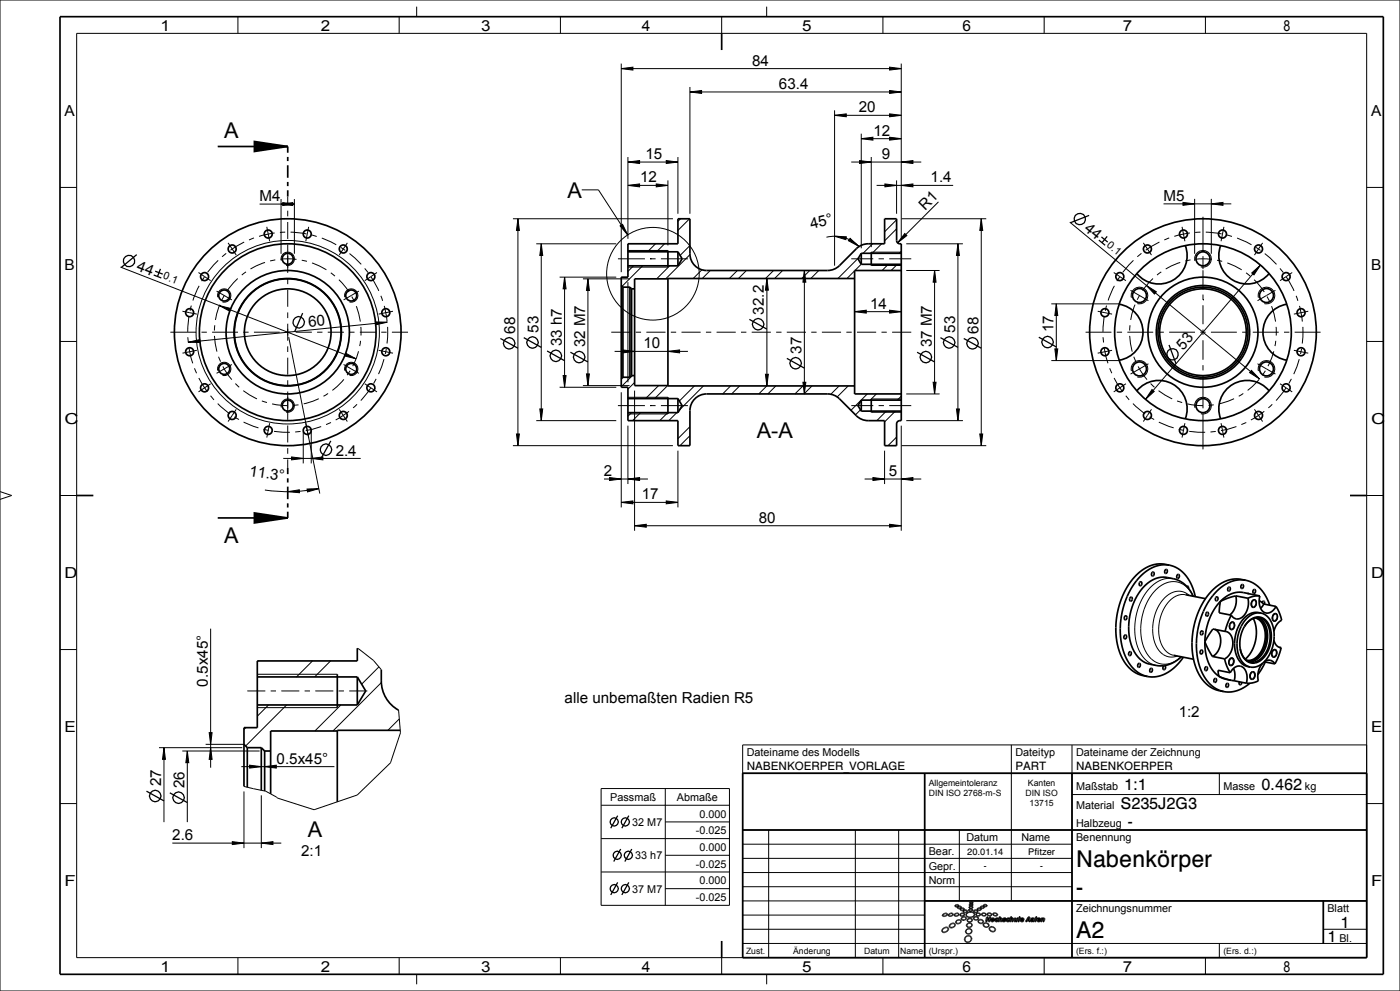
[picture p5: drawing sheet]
<svg xmlns="http://www.w3.org/2000/svg" width="420mm" height="297mm" viewBox="0 0 420 297" stroke-linecap="round" stroke-linejoin="round" font-family="sans-serif">
<defs><g id="words">
<g font-size="6.9">
<text x="322.8" y="259.8">Nabenkörper</text>
<text x="322.8" y="268.3">-</text>
<text x="322.8" y="281">A2</text>
</g>
<g font-size="6.5">
<text x="67.3" y="41.4">A</text>
<text x="170.2" y="59.4">A</text>
<text x="227" y="131.2">A-A</text>
<text x="67.3" y="162.7">A</text>
<text x="92.3" y="250.8">A</text>
</g>
<g font-size="4.9">
<text x="337.3" y="236.7">1:1</text>
<text x="378.4" y="236.7">0.462</text>
<text x="336.2" y="242.5">S235J2G3</text>
<text x="338.4" y="247.8">-</text>
<text x="402.2" y="278.1">1</text>
<text x="398.2" y="282.4">1</text>
</g>
<g font-size="4.6">
<text x="225.6" y="19.7">84</text>
<text x="233.7" y="26.7">63.4</text>
<text x="257.6" y="33.7">20</text>
<text x="262" y="40.7">12</text>
<text x="193.6" y="47.7">15</text>
<text x="264.5" y="47.7">9</text>
<text x="192" y="54.7">12</text>
<text x="279.2" y="54.7">1.4</text>
<text x="77.9" y="60.3">M4</text>
<text x="277.6" y="63.2" transform="rotate(-45 277.6 63.2)">R1</text>
<text x="349.1" y="60.2">M5</text>
<text x="243.4" y="68.6" transform="rotate(-14 243.4 68.6)">45°</text>
<text x="40.8" y="80.9" transform="rotate(21 40.8 80.9)">44</text>
<text x="229.2" y="94.3" transform="rotate(-90 229.2 94.3)">32.2</text>
<text x="261" y="92.5">14</text>
<text x="92.7" y="98" transform="rotate(-6 92.7 98)">60</text>
<text x="154.5" y="100" transform="rotate(-90 154.5 100)">68</text>
<text x="161.5" y="99.7" transform="rotate(-90 161.5 99.7)">53</text>
<text x="286.5" y="99.7" transform="rotate(-90 286.5 99.7)">53</text>
<text x="293.5" y="100" transform="rotate(-90 293.5 100)">68</text>
<text x="316" y="99.6" transform="rotate(-90 316 99.6)">17</text>
<text x="168.5" y="103.7" transform="rotate(-90 168.5 103.7)">33 h7</text>
<text x="175.5" y="104.1" transform="rotate(-90 175.5 104.1)">32 M7</text>
<text x="193" y="104.4">10</text>
<text x="240.4" y="105.9" transform="rotate(-90 240.4 105.9)">37</text>
<text x="279.5" y="104.1" transform="rotate(-90 279.5 104.1)">37 M7</text>
<text x="100.7" y="136.5">2.4</text>
<text x="181.2" y="142.7">2</text>
<text x="266.6" y="142.7">5</text>
<text x="192.5" y="149.7">17</text>
<text x="227.6" y="156.7">80</text>
<text x="62.3" y="205.7" transform="rotate(-90 62.3 205.7)">0.5x45°</text>
<text x="169.4" y="210.8">alle unbemaßten Radien R5</text>
<text x="353.6" y="214.8">1:2</text>
<text x="83" y="228.9">0.5x45°</text>
<text x="48.3" y="235.7" transform="rotate(-90 48.3 235.7)">27</text>
<text x="55.3" y="236.2" transform="rotate(-90 55.3 236.2)">26</text>
<text x="51.7" y="251.8">2.6</text>
<text x="90.3" y="256.4">2:1</text>
</g>
<g font-size="4.5">
<text x="48.1" y="9.2">1</text>
<text x="96.2" y="9.2">2</text>
<text x="144.4" y="9.2">3</text>
<text x="192.5" y="9.2">4</text>
<text x="240.6" y="9.2">5</text>
<text x="288.8" y="9.2">6</text>
<text x="336.9" y="9.2">7</text>
<text x="385" y="9.2">8</text>
<text x="19.4" y="34.8">A</text>
<text x="411.4" y="34.8">A</text>
<text x="325.1" y="68.9" transform="rotate(40 325.1 68.9)">44</text>
<text x="19.4" y="81">B</text>
<text x="411.4" y="81">B</text>
<text x="355" y="105.1" transform="rotate(-49 355 105.1)">53</text>
<text x="19.4" y="127.2">C</text>
<text x="411.4" y="127.2">C</text>
<text x="74.6" y="142.6" transform="rotate(8 74.6 142.6)">11.3°</text>
<text x="19.4" y="173.3">D</text>
<text x="411.4" y="173.3">D</text>
<text x="19.4" y="219.5">E</text>
<text x="411.4" y="219.5">E</text>
<text x="19.4" y="265.7">F</text>
<text x="411.4" y="265.7">F</text>
<text x="48.1" y="291.2">1</text>
<text x="96.2" y="291.2">2</text>
<text x="144.4" y="291.2">3</text>
<text x="192.5" y="291.2">4</text>
<text x="240.6" y="291.2">5</text>
<text x="288.8" y="291.2">6</text>
<text x="336.9" y="291.2">7</text>
<text x="385" y="291.2">8</text>
</g>
<g font-size="3.5">
<text x="224" y="230.9">NABENKOERPER_VORLAGE</text>
<text x="304.6" y="230.9">PART</text>
<text x="322.8" y="230.9">NABENKOERPER</text>
</g>
<g font-size="3.3">
<text x="224" y="226.6">Dateiname des Modells</text>
<text x="304.6" y="226.6">Dateityp</text>
<text x="322.8" y="226.6">Dateiname der Zeichnung</text>
<text x="322.8" y="236.7">Maßstab</text>
<text x="367" y="236.7">Masse</text>
<text x="391.5" y="236.7">kg</text>
<text x="183.1" y="240.1">Passmaß</text>
<text x="203.1" y="240.1">Abmaße</text>
<text x="209.8" y="245.1">0.000</text>
<text x="322.8" y="242.5">Material</text>
<text x="189.7" y="247.6">32 M7</text>
<text x="208.7" y="250.1">-0.025</text>
<text x="322.8" y="247.8">Halbzeug</text>
<text x="190.6" y="257.6">33 h7</text>
<text x="209.8" y="255.1">0.000</text>
<text x="278.6" y="256.4">Bear.</text>
<text x="289.9" y="252.1">Datum</text>
<text x="306.4" y="252.1">Name</text>
<text x="322.8" y="252.1">Benennung</text>
<text x="208.7" y="260.1">-0.025</text>
<text x="278.6" y="260.6">Gepr.</text>
<text x="189.7" y="267.6">37 M7</text>
<text x="209.8" y="265.1">0.000</text>
<text x="278.6" y="264.9">Norm</text>
<text x="208.7" y="270.1">-0.025</text>
<text x="322.8" y="273.4">Zeichnungsnummer</text>
<text x="398.2" y="273.4">Blatt</text>
<text x="401.8" y="282.4">Bl.</text>
</g>
<g font-size="3.2">
<text x="331.9" y="73.8" transform="rotate(40 331.9 73.8)">0.1</text>
<text x="48.8" y="83.5" transform="rotate(21 48.8 83.5)">0.1</text>
</g>
<g font-size="2.8">
<text x="290.2" y="256.1">20.01.14</text>
<text x="308.5" y="256.1">Pfitzer</text>
<text x="295.2" y="260.4">-</text>
<text x="312.1" y="260.4">-</text>
</g>
<g font-size="2.6">
<text x="278.6" y="235.5">Allgemeintoleranz</text>
<text x="278.6" y="238.5">DIN ISO 2768-m-S</text>
<text x="307.7" y="238.5">DIN ISO</text>
<text x="308.4" y="235.5">Kanten</text>
<text x="308.9" y="241.5">13715</text>
<text x="223.8" y="285.9">Zust.</text>
<text x="238" y="285.9">Änderung</text>
<text x="259.3" y="285.9">Datum</text>
<text x="270" y="285.9">Name</text>
<text x="278.6" y="285.9">(Urspr.)</text>
<text x="322.8" y="285.9">(Ers. f.:)</text>
<text x="367" y="285.9">(Ers. d.:)</text>
</g>
</g></defs>
<g fill="#000">
<path d="M186.4 20.6l3.5-.5v.9zM207 27.6l3.5-.5v.9zM250.4 34.6l3.5-.5v.9zM266.9 20.1l3.5 .5-3.5 .4zM266.9 27.1l3.5 .5-3.5 .4zM266.9 34.1l3.5 .5-3.5 .4zM76.3 42.4l10 1.5-10 1.5zM188.4 55.6l3.5-.5v.9zM188.4 48.6l3.5-.5v.9zM196.9 55.1l3.5 .5-3.5 .4zM199.9 48.1l3.5 .5-3.5 .4zM258.4 41.6l3.5-.5v.9z"/>
<path d="M257.9 48.1l3.5 .5-3.5 .4zM265.5 55.1l3.5 .5-3.5 .4zM270.4 55.6l3.5-.5v.9zM270.4 48.6l3.5-.5v.9zM266.9 41.1l3.5 .5-3.5 .4zM84.3 61.2l3.5-.5v.9zM84.8 60.7l3.5 .5-3.5 .4zM155.4 65.6l.4 3.5h-.9zM162.4 73.1l.4 3.5h-.9zM250.4 70.8l3.5 .2-.1 .8zM255 71.4l2.6 2.4-3.1-1.7zM271.4 70l.7 .6-2.8 2.2z"/>
<path d="M287.4 73.1l.4 3.5h-.9zM294.4 65.6l.4 3.5h-.9zM354.9 60.7l3.5 .4-3.5 .4zM363.4 61.1l3.5-.4v.8zM375.5 81.8l2.6-2.4-1.9 3zM65.8 91.6l3.4 .8-.3 .9zM112.6 96.5l3.6 .1-3.5 .7zM169.4 83.1l.4 3.5h-.9zM176.4 83.6l.4 3.5h-.9zM230.1 83.5l.4 3.5h-.9zM241.3 81.1l.4 3.5h-.8zM256.4 93.4l3.5-.4v.8z"/>
<path d="M266.9 93l3.5 .4-3.5 .4zM280.4 81.1l.4 3.5h-.9zM316.9 91.1l.4 3.5h-.8zM343.9 85.6l3 1.8-.6 .7zM56.5 102.6l3.4-.8 .1 .8zM103.7 105.9l3.1 1.6-3.4-.8zM168.9 112.6h.9l-.4 3.5zM175.9 112.1h.9l-.4 3.5zM186.9 104.9l3.5 .4-3.5 .4zM200.4 105.3l3.5-.4v.8zM229.6 112.2h.9l-.4 3.5zM240.9 114.6h.8l-.4 3.5z"/>
<path d="M279.9 114.6h.9l-.4 3.5zM316.5 104.6h.8l-.4 3.5zM345.6 116.7l.7 .6-2.6 2.4zM375.4 111l2.5 2.6-3-1.9zM87.5 136.9l3.5 .5-3.5 .4zM93.4 137.4l3.5-.5v.9zM154.9 130.1h.9l-.4 3.5zM161.9 122.6h.9l-.4 3.5zM286.9 122.6h.9l-.4 3.5zM293.9 130.1h.9l-.4 3.5zM76.3 153.7l10 1.5-10 1.5zM86.3 147.4l3.5-.6v.9z"/>
<path d="M92.1 146.6l3.5-.2-3.3 1zM186.4 150.6l3.5-.5v.9zM182.9 143.1l3.5 .5-3.5 .4zM188.4 143.6l3.5-.5v.9zM190.4 157.6l3.5-.5v.9zM199.9 150.1l3.5 .5-3.5 .4zM261.9 143.1l3.5 .5-3.5 .4zM270.4 143.6l3.5-.5v.9zM266.9 157.1l3.5 .5-3.5 .4zM49.2 224.1l.4 3.5h-.8zM56.2 225.1l.4 3.5h-.8zM63.2 224.1l.4 3.5h-.8z"/>
<path d="M62.8 219.6h.8l-.4 3.5zM74.9 229.3l3.5 .5-3.5 .4zM79.4 229.8l3.5-.5v.9zM69.7 252.2l3.5 .5-3.5 .4zM78.4 252.7l3.5-.5v.9z"/>
</g>
<g fill="none" stroke="#000" stroke-width=".51">
<path d="M18 5h397v287h-397zM216.5 10v5M65.3 43.9h21v1.9M76.3 42.4l10 1.5-10 1.5zM86.3 47v1.3M86.3 49.5v3.8M86.3 54.5v1.3M86.3 57v1.9M188.4 73.1h15v-7.5h3.6v10.5a5 5 0 0 0 5 5h36.3l1.7-.3 1.4-.8 5.5-5.5 1.4-.9 1.6-.5h5.5v-7.5h3.6v6.5a1.08 1.08 0 0 0 1.4 1v53a1.11 1.11 0 0 0-1.4 1v6.5h-3.6v-7.5l-5.5-.1-1.6-.4-1.4-1-5.5-5.4-1.4-.9-1.7-.2h-36.3a5 5 0 0 0-5 5v10.5h-3.6v-7.5h-15v-10h-2v-33h2zM188.4 79.7h15M188.4 75.5h15M200.4 75.1v5"/>
<path d="M203.4 75.5l1.2 2.1-1.2 2.1M203.4 75.5v4.2M258.4 75.9l-1 1.7 1 1.6M258.4 79.2h12M258.4 75.9h12M258.4 75.9v3.3M261.4 75.6v4M186.4 85.6l.5 .5M186.9 86.1v27M186.9 86.1h2.1M189 86.1v27M189 86.1l.5 .5"/>
<path d="M189.5 86.6v26M189.5 86.6h.9M200.4 83.6h-10v32h10M256.4 83.5h-56v32.2h56M270.4 81.1h-14v37h14M186.9 113.1l-.5 .5M186.9 113.1h2.1M188.4 119.5h15M189.5 112.6l-.5 .5M189.5 112.6h.9M200.4 119.1v5M203.4 119.5l1.2 2.1-1.2 2.1"/>
<path d="M203.4 119.5v4.2M258.4 119.9h12M258.4 119.9l-1 1.7 1 1.6M258.4 119.9v3.3M261.4 119.6v4M188.4 123.7h15M258.4 123.2h12M23 148.5h5M76.3 153.7l10 1.5-10 1.5zM86.3 153.4v1.8h-21M86.3 140.2v1.9M86.3 143.4v1.2"/>
<path d="M86.3 145.9v3.7M86.3 150.9v1.2M405 148.5h5M373.7 173.9a10.4 10.4 0 0 0-9.9 4.7 23.2 23.2 0 0 0-2.7 23.9 9.2 9.2 0 0 0 6 4.8M373.7 173.9a10.2 10.2 0 0 1 7.2 7.5M373.7 173.9l-1.3-.3a10.7 10.7 0 0 0-10.4 5.3 22.8 22.8 0 0 0-1.9 23.9 8.9 8.9 0 0 0 5.7 4.2l1.3 .3M107.2 194.3v3.8h-30v20h-4v17.6M379.6 198.4l-2.2 3.8M77.2 211.3h30M77.2 202.9h30M101.2 219.1h-20v18.8M101.2 202.1v10"/>
<path d="M107.2 202.9l2.5 4.2-2.5 4.2M107.2 202.9v8.4M114.4 200.7a13.5 13.5 0 0 0 1.1 8l1.7 2.4 2.3 1.7M120.1 218.9h-18.9v21.4M374.9 204.8a9.3 9.3 0 0 1-7.8 2.5M73.2 223.1l1 1M74.2 224.1v11.8M74.2 224.1h4.2M78.4 224.1v12.8M78.4 224.1l1 1M79.4 225.1v12M79.4 225.1h1.8"/>
<path d="M222.8 231.8h187.2v55.2h-187.2zM277.4 231.8v55.2M321.6 231.8v55.2M222.8 248.8h187.2M277.4 270h132.6M282.6 279v.1M282.6 278.9h.1M282.6 279.1h.1M282.6 278.7v.4M282.6 278.8h.1M282.6 279.1l.7 .3M282.6 278.7h.1"/>
<path d="M282.7 278.7l-.1 .1M282.7 278.7h.1M282.7 278.6l-.1 .1M282.7 278.6v.1M282.7 278.6h.1M282.8 274.4h.1M282.8 278.5l-.1 .1M282.8 278.4l-.1 .2M282.8 274.2h.1M282.9 279.4h.1M282.9 278.4h-.1M282.9 278.4l-.1 .1"/>
<path d="M282.9 278.3v.1M282.9 274.6h.1M283 278.3l-.1 .1M283 279.4h.1M283 274h.1M283 274l-.2 .2 .1 .3h.7M283 274.6h.1M283.1 278.2l-.1 .1M283.1 273.9l-.1 .1M283.1 278.2l-.2 .1M283.1 273.9h.1M283.1 278.2h.1"/>
<path d="M283.1 274.6h.1M283.2 278.2h-.1M283.2 273.9h-.1M283.2 278.1l-.5 .6M283.2 278.1l-.1 .1M283.2 273.9l-.1 .1M283.2 278.1h.1M283.3 278.1h.1M283.3 273.8v.1M283.3 274.6h.1M283.3 278.1h-.1M283.4 273.8h-.1"/>
<path d="M283.4 273.8l-.1 .1M283.4 279.4h.1M283.4 273.8h.1M283.4 278l-.2 .1M283.4 274.6h.1M283.4 278h.1M283.5 273.8l-.3 .1M283.5 273.8h.5M283.5 278h.1M283.5 273.8h.1M283.5 279.4h.1M283.5 278l-.2 .1"/>
<path d="M283.5 274.6h.1M283.5 278h-.1M283.6 279.3l-.1 .1M283.6 274.5v.1M283.6 278h.1M283.6 273.8h-.1M283.6 274.5l-.1 .1M283.7 277.9l-.1 .1M283.7 273.7v.1M283.7 274.5h-.1M283.7 279.3l-.4 .1M283.7 279.3h.1"/>
<path d="M283.7 277.9h.1M283.7 274.5h.1M283.8 279.3h-.1M283.8 277.9h.1M283.8 274.5h.1M283.8 274.5h-.2M283.8 274.4v.1M283.8 274.4h.1M283.8 279.2l-.2 .1M283.9 277.9h.1M283.9 274.4l-.1 .1M283.9 273.7v.1"/>
<path d="M283.9 274.4h-.1M283.9 279.2h.1M283.9 273.8h.1M283.9 274.4h.1M284 274.4h-.1M284 273.8h.1M284 274.4l-.2 .1M284 277.9h.1M284 273.8l.2 .1M284 279.1l-.2 .2M284 274.3h.1M284 274.3l-.1 .1"/>
<path d="M284.1 274.3l-.1 .1M284.1 273.8h.1M284.1 277.9h.1M284.1 273.8l.1 .1M284.1 279.1h.1M284.1 274.2l-.1 .1M284.2 279l-.2 .2M284.2 277.9v.1M284.2 274.2h-.1M284.2 274.2l-.4 .2M284.2 274.1v.1M284.2 278h.1"/>
<path d="M284.2 273.9h.1M284.2 274.1h.1M284.2 274.1l-.1 .1M284.2 279h-.1M284.2 273.9v.2M284.3 278h-.8M284.3 278h.1M284.3 278l.1 .1M284.3 278.9l-.1 .1M284.3 278l.2 .2M284.3 278.9l-.2 .1M284.3 278.8v.1"/>
<path d="M284.4 278.1l.1 .2M284.4 278.8h.1M284.4 278.8l-.4 .3M284.4 278.1h.1M284.4 278.7l-.1 .2M284.5 278.2h.1M284.5 278.6h.1M284.5 278.6l-.1 .2M284.5 278.2v.1M284.5 278.5h.1M284.5 278.3h.1M284.5 278.5l-.1 .3"/>
<path d="M284.5 278.3v.2M284.5 274.3v.1M284.6 274.2h-.1M284.7 274.5h.1M284.8 273.9l-.2 .5 .7 .1M284.8 273.9h.1M284.8 277.6h.1M284.8 274.6h.1M284.8 277.5h.1M284.8 277.7h.1M284.9 277.7h.1M284.9 277.4l-.1 .1"/>
<path d="M284.9 277.4h.1M284.9 273.9h-.1M284.9 277.3h.1M284.9 273.9h.1M284.9 277.2l.1 .7 .6 .1M284.9 277.2h.1M285 273.8l-.2 .1M285 277.2l-.1 .1M285 273.8l-.1 .1M285 277.2h-.1M285 273.8h.1M285 277.1h.1"/>
<path d="M285 277.1v.1M285 277.9h.1M285.1 277.1h-.1M285.1 273.8l-.2 .1M285.1 273.8h.7M285.1 277l-.1 .2M285.1 277v.1M285.1 273.8h-.1M285.1 277.9l.1 .1M285.1 274.6h.1M285.1 277h.1M285.1 273.8h.1"/>
<path d="M285.2 277h.1M285.2 273.8h-.1M285.2 277h-.1M285.3 274.6h-.1M285.3 273.7l-.1 .1M285.3 276.9l-.4 .4M285.3 278h.1M285.3 273.7h.1M285.3 276.9h.1M285.3 274.5h.1M285.4 276.9l-.2 .1M285.4 274.5h.1"/>
<path d="M285.4 276.9h-.1M285.4 276.8l-.1 .1M285.4 276.8v.1M285.5 276.8h-.1M285.5 274.5h-.1M285.5 274.5h.1M285.5 274.5h-.2M285.5 276.8h.1M285.6 274.4l-.1 .1M285.6 278h.1M285.6 274.4h.1M285.6 276.8l-.2 .1"/>
<path d="M285.6 276.8h-.1M285.6 276.8h.7M285.6 273.7h.1M285.6 276.8h.1M285.7 273.7v.1M285.7 278h-.1M285.7 274.4h.1M285.7 274.4l-.2 .1M285.7 276.7v.1M285.7 278h.1M285.7 273.8h.1M285.7 274.3h.1"/>
<path d="M285.8 273.8h.1M285.8 276.7h.1M285.8 274.3l-.1 .1M285.8 274.3l-.3 .2M285.8 273.8l.1 .4M285.8 278h-.1M285.8 273.8l.1 .1M285.8 274.3h.1M285.8 277.9h.1M285.8 274.2v.1M285.9 274.2l-.1 .1M285.9 274.2h.1"/>
<path d="M285.9 277.9l-.1 .1M285.9 273.9h.1M285.9 277.9h.1M285.9 274.2h-.1M285.9 277.9l-.3 .1M285.9 274.1v.1M285.9 274.1l-.1 .1M285.9 274h.1M285.9 274.1h.1M286 277.9h-.1M286 277.8v.1M286 277.8l-.1 .1"/>
<path d="M286.1 277.8l-.2 .1M286.1 276.7h.1M286.1 277.8l-.1 .1M286.2 277.8h-.1M286.2 276.7v.1M286.2 276.8h.1M286.2 277.7h.1M286.2 277.7l-.1 .1M286.2 276.8l.2 .1M286.3 274.3h.1M286.3 274.2h.1M286.3 276.8h.1"/>
<path d="M286.4 277.6h.1M286.4 277.6l-.2 .2M286.4 274l-.1 .1M286.4 276.8l.1 .2M286.5 277.5l-.1 .1M286.5 273.9l-.1 .1M286.5 277.5h.1M286.5 274.5h.1M286.5 276.9v.1M286.5 271.5h.1M286.5 277.4h.1M286.5 277.4l-.4 .4"/>
<path d="M286.5 277h.1M286.5 277v.1M286.5 277.3l-.1 .2M286.5 277.3v.1M286.5 277v.3M286.5 277.1h.1M286.5 277.3h.1M286.6 277.2h-.1M286.6 274.5h.1M286.6 273.9l-.3 .5 .7 .1M286.6 273.8l-.1 .1M286.6 271.7h.1"/>
<path d="M286.7 271.3h.1M286.7 273.8l-.1 .1M286.7 271.3l-.2 .3 .7 .1M286.7 273.8h-.1M286.7 273.8h.7l.3 .2M286.7 273.8h.1M286.7 271.2v.1M286.8 276.5v.1M286.8 271.2l-.2 .1M286.8 271.2h.7M286.8 271.7h.1M286.8 276.2h.1"/>
<path d="M286.8 273.8h.1M286.8 271.2h.1M286.8 276.1v.1M286.9 271.2h-.1M286.9 273.7l-.1 .1M286.9 271.2h.1M286.9 274.6h.1M286.9 273.7h.1M287 273.7h-.1M287 271.2h.1M287 276.7h.1M287 271.7h.1"/>
<path d="M287 273.7h.1M287 274.5h.1M287.1 275.9h-.1M287.1 276.7v.1M287.1 271.7h.1M287.1 274.5h.1M287.1 271.2h.1M287.2 275.8h-.1a.48 .48 0 0 0-.3 .5 .48 .48 0 0 0 .3 .5h.5M287.2 274.5h-.1M287.2 271.2h.1M287.2 271.7h-.1M287.2 274.5h.1"/>
<path d="M287.2 272h.1M287.3 276.8h.1M287.3 273.7h.1M287.3 275.8h-.1M287.3 275.8h-.2M287.3 271.9l-.1 .1M287.3 271.6l-.1 .1M287.3 274.5h-.3M287.3 271.2h.1M287.3 271.8l.9-.1 .2 .3-.9 .2-.2-.1zM287.3 275.7v.1M287.3 271.6h.1"/>
<path d="M287.3 274.4v.1M287.4 274.4l-.2 .1M287.4 275.7l-.2 .1M287.4 271.2h.1M287.4 272.2h.1M287.4 273.7v.1M287.4 275.7l.7 .1M287.4 271.6l-.3 .1M287.4 274.4h.1M287.4 275.7h.1M287.4 271.6h-.1M287.4 271.6h.1"/>
<path d="M287.4 271.8h.1M287.4 275.7l-.1 .1M287.4 273.8l.2 .1M287.5 271.2h.1M287.5 271.2l.1 .1M287.5 276.8h.1M287.5 274.3l-.1 .1M287.5 275.7h.1M287.5 271.5l-.1 .1M287.5 271.2l.1 .3M287.5 273.8h.1M287.5 271.3h.1"/>
<path d="M287.5 271.5h.1M287.5 272.2h.1M287.6 275.7h.1M287.6 275.7h-.1M287.6 271.5l-.1 .1M287.6 271.7h-.1M287.6 271.4h.1M287.6 274.2l-.1 .1M287.6 273.8v.1M287.6 271.4v.1M287.6 274.2h.1M287.6 273.9h.1"/>
<path d="M287.6 273.9l.1 .1M287.6 274.2l-.2 .2M287.6 276.8h.1M287.6 272.2h.1M287.6 274.1v.1M287.7 273.9v.2M287.7 274.1l-.1 .1M287.7 274.1h-.1M287.7 275.7h.1M287.7 271.7h.1M287.7 272.2h.1M287.7 276.7v.1"/>
<path d="M287.8 271.7h.1M287.8 275.7h.1M287.8 276.7h.1M287.8 276.7h-.1M287.9 271.6v.1M287.9 276.7h.1M287.9 275.7h.1M287.9 272.2h-.1M287.9 276.7l-.3 .1M287.9 276.6v.1M288 276.6h.1M288 275.7h.1"/>
<path d="M288 276.6l-.1 .1M288 274.2v.1M288 271.6v.1M288 274.1v.1M288 272.2h.1M288 276.6l-.2 .1M288 275.7l.3 .3M288.1 276.6h-.1M288.1 276.6l-.3 .1M288.1 275.8h.1M288.1 272.5h.1M288.1 271.7h.1"/>
<path d="M288.1 272.2h.1M288.1 276.5v.1M288.1 274.4l.1 .1M288.1 275.8l.1 .1M288.1 273.9l.8-.2 .4 .2v.3l-.3 .3h-.7l-.3-.2zM288.2 276.5l-.1 .1M288.2 275.8h.1M288.2 276.5h-.1M288.2 272.4l.8-.2 .3 .3-.9 .3-.3-.1zM288.2 275.8l.1 .2M288.2 276.4l-.1 .2M288.2 275.8l.1 .1"/>
<path d="M288.2 276.4v.1M288.2 276.4h.1M288.3 272.1h-.1M288.3 276.4l-.1 .1M288.3 275.9v.5M288.3 276.3h.1M288.3 272.8h.1M288.3 274.5h.1M288.3 276h.1M288.3 276.2l-.1 .2M288.3 273.8h.1M288.3 276.2h.1"/>
<path d="M288.3 276.1h.1M288.4 274.5h.1M288.4 271.9v.1M288.4 271.9h.1M288.4 272.2v.1M288.4 275.3v.1M288.4 275.4h.1M288.4 275.3h.1M288.4 275.4v.1M288.4 275.4l.2 .3h.7M288.4 275.5h.1M288.5 272.2h-.1"/>
<path d="M288.5 275.1l-.1 .1M288.5 272.8h.1M288.5 273.7l-.1 .1M288.5 275.1h.1M288.5 275.1l-.1 .2M288.6 273.7h-.1M288.6 274.5h.1M288.6 275l-.1 .1M288.6 275h-.1M288.6 273.7h.1M288.6 275h.1M288.6 272.2h.1"/>
<path d="M288.6 275.7h.1M288.7 272.8h.1M288.7 272.2h.1M288.7 274.5h.1M288.7 274.9l-.1 .1M288.7 273.7h.1M288.7 275.7h.1M288.8 274.5h.1M288.8 274.9l-.2 .1M288.8 274.9l-.4 .3M288.8 274.9h.1M288.8 274.8v.1"/>
<path d="M288.9 272.2h.1M288.9 273.7h.1M288.9 275.8h.1M288.9 274.8h.7M288.9 272.8h.1M288.9 274.5h.1M288.9 274.8l-.2 .1M288.9 274.8h.1M289 274.8l-.2 .1M289 273.2h.1M289 273.2v.1M289 274.8h.1"/>
<path d="M289 273v.1M289 273.7h.1M289.1 274.4h-.1M289.1 272.7h-.1M289.1 272.2v.1M289.1 273.7l.1 .1M289.1 274.8h.1M289.1 272.9v.1M289.1 275.8h.1M289.2 274.8h.1M289.2 273.4h.1M289.2 275.7v.1"/>
<path d="M289.2 272.9l-.2 .1 .1 .4h.8M289.2 272.9h.1M289.2 272.4h.1M289.3 273.4v.1M289.3 272.5h.1M289.3 272.8h-.1M289.3 275.7h.1M289.3 272.8h.1M289.3 273.9l.1 .1M289.3 273.5h.1M289.3 274.8h.1M289.3 272.8l-.1 .1"/>
<path d="M289.3 272.8h.7M289.4 274.1l-.1 .1M289.4 272.8h-.1M289.4 272.8l-.2 .1M289.4 275.7h-.1M289.4 273.5h.1M289.4 274.8h.1M289.5 272.8h-.1M289.5 275.7h-.1M289.5 274.8h.1M289.5 272.8h.1M289.5 275.6l-.1 .1"/>
<path d="M289.5 275.6l-.2 .1M289.5 275.6h.1M289.6 272.8h.1M289.6 274.8l.1 .1M289.6 274.8h.1M289.6 274.8l.2 .2M289.6 275.6h.1M289.6 273.5h.1M289.7 275.5h.1M289.7 275.5l-.2 .2M289.7 274.9l.1 .1M289.7 275.5l-.1 .1"/>
<path d="M289.7 279.3h.1M289.7 273.5h.1M289.7 279.4h.1M289.7 279v.1M289.8 279h-.1M289.8 275.5h.1M289.8 275.5h-.1M289.8 275v.1M289.8 275.4l-.1 .1M289.8 275.4h.1M289.8 272.8h.1M289.8 279.5v.1"/>
<path d="M289.8 275v.3M289.8 273.4l-.1 .1M289.8 278.8v.1M289.8 275.3l-.2 .3M289.8 273.4v.1M289.8 275.3v.2M289.8 275.3h.1M289.8 274.2h.1M289.8 272.8l.3 .1M289.8 274.3h.1M289.9 275.1h.1M289.9 274.3v.1"/>
<path d="M289.9 274l-.1 .1M289.9 273.4h-.1M289.9 275.2h.1M289.9 273.9v.1M289.9 272.8h.1M290 273.4h-.1M290 277.3v.1M290 277.2v.2M290 277.4h.1M290 277.2h.1M290 277.4l.1 .2M290 279.7l.1 .1"/>
<path d="M290 273.4h.1M290 272.8h.1M290 272.8l.1 .1M290 277.5h.1M290 277.5l.1 .1M290 273.3l-.1 .1M290 277.1h.1M290 272.8l.2 .2M290.1 273.3l-.1 .1M290.1 277.1l-.1 .1M290.1 273.3h.1M290.1 277.6h.1"/>
<path d="M290.1 272.8l.1 .2M290.1 277.6l.9 .3M290.1 277.6v.1M290.1 273.7l.8-.4 .8 .1 .5 .3 .1 .5-.7 .6h-1.1l-.6-.4zM290.1 277l-.1 .2M290.1 272.9h.1M290.1 277l-.1 .1M290.1 277h.1M290.1 277v.1M290.1 272.9v.4M290.1 279.8h.1M290.2 273.2h.1"/>
<path d="M290.2 275.9h.1M290.2 273.2l-.2 .1M290.2 273.2l-.2 .2M290.2 273h.1M290.2 275.7v.1M290.2 276.9l-.1 .1M290.2 278.5h-.1M290.2 273.1v.1M290.2 273v.1M290.2 277.8h.1M290.3 275.6h-.1M290.3 276.8h.1"/>
<path d="M290.3 276.8l-.1 .1M290.3 279.9h.1M290.3 274.8h.1M290.3 275.5l.9-.2 .4 .2v.4l-.4 .4h-.6l-.4-.3zM290.3 273.5h.1M290.4 276.8l-.2 .1M290.4 278.4h-.1M290.4 274.8h.1M290.4 277.8v.1M290.4 279.9h.1M290.4 278.4h.1M290.4 276.7v.1"/>
<path d="M290.4 276.2h.1M290.4 277.9h.1M290.4 276.7l-.4 .4M290.5 276.7h.1M290.5 273.4l-.1 .1M290.5 279.9h.1M290.5 275.4h-.1M290.5 276.7l-.2 .1M290.5 274.8l.1 .1M290.5 278.3v.1M290.6 273.4h-.1M290.6 276.7h-.1"/>
<path d="M290.6 274.9h.1M290.6 276.3h.1M290.6 278.3h.1M290.6 272.8h.1M290.6 279.9h.1M290.6 272.8v.1M290.6 277.9h.1M290.6 272.7h.1M290.6 276.7h.1M290.7 275.3h-.1M290.7 272.6l.8-.2 .2 .5-.8 .1-.2-.1zM290.7 276.3h.1"/>
<path d="M290.7 274.9h.1M290.7 279.9h.1M290.7 276.7h.1M290.7 271.9h.1M290.7 273.4h.1M290.8 273h.1M290.8 276.7h.1M290.8 273.4h.1M290.8 279.9h-.1M290.8 275.3h.1M290.8 278.3l.1 .1M290.8 271.3h.1"/>
<path d="M290.8 271.2h.1M290.8 274.9h.1M290.8 271.8l.8-.1 .2 .3-.7 .2-.4-.2zM290.8 277.9h.1M290.9 276.3h.1M290.9 273.3l-.1 .1M290.9 275.3h.1M290.9 271.1h.9a.55 .55 0 0 1-.9 .3zM290.9 272.5h-.1M290.9 272.1l.1 .1M290.9 273v.1M290.9 277.9h.1"/>
<path d="M290.9 270.6h.1M291 279.8h-.1M291 270.5l.7-.1 .2 .2-.7 .2zM291 271.7h-.1M291 271.4h.1M291 276.7h.1M291 272.2h.1M291 272.4h.1M291 277.9h.1M291 273.1h.1M291 278.4h.1M291 276.3h.1"/>
<path d="M291 273.3h.1M291 270.7l.1 .1M291 271.4l.1 .1M291.1 273.1h.1M291.1 278.4h.1M291.1 272.2h.1M291.1 271.7h.1M291.1 276.7h.1M291.1 271h.1M291.1 272.4h-.1M291.1 275.3h.1M291.1 279.7v.1"/>
<path d="M291.1 276.3h.1M291.1 277.9h.1M291.1 277.8l-.1 .1M291.2 275.3h.1M291.2 277.8l-.3 .1M291.2 271h-.1M291.2 276.3h-.1M291.2 277.8h-.1M291.2 270.4h-.1M291.2 271.6l-.1 .1M291.2 276.7h.1M291.2 278.5h.1"/>
<path d="M291.2 272.4h.1M291.2 274.9h.1M291.2 276.7l.2 .1M291.2 270.4h.1M291.2 271h.1M291.2 270.8h.1M291.2 276.7h-.8M291.2 272.2h.1M291.2 277.8h.1M291.3 271.5h.1M291.3 273.1h.1M291.3 271.6h.1"/>
<path d="M291.3 272.2h.1M291.3 272.4h.1M291.3 275.3h.1M291.3 276.7v.1M291.3 276.7l.3 .3M291.3 274.9h.1M291.3 270.9v.1M291.3 277.7v.1M291.3 270.8h.1M291.3 277.7l-.1 .1M291.3 270.4h.1M291.3 276.2h.1"/>
<path d="M291.3 276.8l.2 .1M291.3 275.3l.1 .1M291.3 278.6l.1 .1M291.4 273.3h.1M291.4 276.8l.1 .1M291.4 271.5h.1M291.4 272.4h.1M291.4 271.6h.1M291.4 274.9h-.1M291.4 276.8h.1M291.4 277.7h.1M291.4 270.9v.1"/>
<path d="M291.4 273v.1M291.4 277.7l-.1 .1M291.4 272.2h.1M291.5 277.6l-.1 .1M291.5 276.9h.1M291.5 270.8h.1M291.5 271.6h.1M291.5 279.3l-.1 .1M291.5 274.9h-.1M291.5 277.6h.1M291.5 276.9l.1 .1M291.5 278.8v.1"/>
<path d="M291.5 273.3v.1M291.5 271h.1M291.5 277.5v.1M291.5 271.6l.1 .1M291.5 279.2h.1M291.5 278.9h.1M291.5 270.4h.1M291.5 279.1h.1M291.5 279h.1M291.5 271.4v.1M291.5 273h.1M291.5 274.8v.1"/>
<path d="M291.6 272.2h-.1M291.6 277.5l-.1 .1M291.6 277.5h.1M291.6 271h.1M291.6 272.5h.1M291.6 277l-.1 .5M291.6 277h.1M291.6 277v.1M291.6 277.1v.1M291.6 277.4l-.4 .4M291.6 270.4h.1M291.6 273.4h.1"/>
<path d="M291.6 277.1h.1M291.6 275.5v.1M291.6 277.4h.1M291.6 277.3v.1M291.6 277.3h.1M291.6 277.2h.1M291.6 272.1v.1M291.6 271.4h.1M291.7 271.7h.1M291.7 273.4h.1M291.7 275.8l-.1 .1M291.7 275.8h.1"/>
<path d="M291.7 275.7h.1M291.7 270.4h.1M291.7 271.4h.1M291.7 270.8h.1M291.7 272.9l-.1 .1M291.7 274.8h.1M291.7 271l.1 .1M291.7 272.6l.1 .1M291.8 272.8l-.1 .1M291.8 270.7l-.1 .1M291.8 272.7v.1M291.8 270.4l.1 .1"/>
<path d="M291.8 273.4l.1 .1M291.8 271.1l.1 .1M291.8 271.9h.1M291.8 274.7v.1M291.8 271.9v.1M291.9 271.2l-.1 .1M291.9 270.5h.1M291.9 270.6h.1M291.9 273.5h.1M292 274.6l-.1 .1M292.1 275.3h.1M292.1 275.4h.1"/>
<path d="M292.1 273.1v.1M292.1 273.1h.1M292.1 275.1h.1M292.2 273h-.1M292.2 272.9l.6-.2 .4 .2 .1 .3-.9 .2-.2-.2zM292.2 274.9l1-.1a.42 .42 0 0 1 .3 .4 .42 .42 0 0 1-.3 .4l-1-.1-.1-.4zM292.3 274.3v.1M292.3 272.8l-.1 .1M292.3 273.9h.1M292.3 273.4h.1M292.3 275.6h.1M292.3 273.9l.1 .1"/>
<path d="M292.4 274.2h-.1M292.4 274.1h.1M292.4 272.8h.1M292.5 274.8h-.1M292.5 273.4h.1M292.5 275.7h.1M292.5 274.8h.1M292.5 272.8h.1M292.6 273.4h.1M292.6 272.7v.1M292.6 275.7h.1M292.6 273.4v.1"/>
<path d="M292.6 274.7v.1M292.7 275.7h.1M292.7 274.7h.1M292.8 275.7h.1M292.8 274.1h.1M292.8 273.9v.1M292.8 273.4v.1M292.9 273.9l.8-.2 .3 .2 .1 .3-.8 .3-.5-.3zM292.9 272.7v.1M292.9 274.7h.1M292.9 273.4h.1M292.9 272.8h.1"/>
<path d="M292.9 275.7h.1M293 274.7v.1M293 273.4h-.1M293 272.8h.1M293 273.7v.1M293 275.7h.1M293.1 274.4h.1M293.1 274.8h.1M293.1 273.4h.1M293.1 275.7h.1M293.1 272.8l.1 .1M293.2 274.4v.1"/>
<path d="M293.2 274.8h.1M293.2 272.5h.1M293.2 273.7h-.1M293.2 273.7h.1M293.3 272.3l.8-.1 .2 .4-.8 .2-.3-.3zM293.3 272.3l-.1 .1M293.3 275.6h-.1M293.3 273h.1M293.3 273.7h.1M293.3 274.5h.1M293.3 273.2h.1M293.3 273.1h.1"/>
<path d="M293.4 272.2l-.1 .1M293.4 274.5h.1M293.4 272.7h.1M293.5 276.2h.1M293.5 276.1h.1M293.5 275.1h.1M293.5 275.4h-.1M293.5 272.2h-.1M293.5 276h.1M293.5 275.3v.1M293.5 276.3l.1 .1M293.5 272.8h.1"/>
<path d="M293.6 273.7h.1M293.6 272.2h-.1M293.6 274.5h.1M293.6 272.8h.1M293.6 275.8l1-.1 .4 .6-.5 .4h-.6l-.4-.4zM293.6 272.1v.1M293.7 274.5h.1M293.7 273.7h.1M293.7 272.8h.1M293.8 276.6h.1M293.8 274.4v.1M293.8 275.7h-.1"/>
<path d="M293.8 273.7l.1 .1M293.9 272.1v.1M293.9 275.7h-.1M293.9 274.4h-.1M293.9 276.7h.1M293.9 272.8h.1M293.9 272.2h.1M294 272.2h.1M294 276.7h.1M294 275.6h.1M294 272.8h.1M294.1 273.9v.1"/>
<path d="M294.1 272.2h.1M294.1 272.8h.1M294.1 275.6h.1M294.1 274.2h.1M294.1 274h.1M294.1 276.7h.1M294.1 271.8h.1M294.2 271.8l.6-.2 .5 .4-.9 .1zM294.2 276.7h.1M294.2 275.6h.1M294.3 272.7h-.1M294.3 275.6h.1"/>
<path d="M294.3 276.7h.1M294.4 272.5h.1M294.4 272.5l-.1 .1M294.4 275.6h.1M294.4 271.6l-.1 .1M294.4 272.1l.1 .1M294.5 271.6h-.1M294.5 274.1h.1M294.5 273.9h.1M294.5 272.2h.1M294.5 275.7h.1M294.5 274.1v.1"/>
<path d="M294.5 276.7h.1M294.6 275.7h.1M294.6 272.2h.1M294.6 273.8l.8-.1 .4 .2v.4l-.3 .2-.6-.1-.3-.2zM294.6 276.7h.1M294.7 273.7l-.1 .1M294.7 272.2h.1M294.7 274.3l.1 .1M294.8 276.6h-.1M294.8 271.6h.1M294.8 272.2h.1M294.8 273.7h.1"/>
<path d="M294.9 271.6h.1M294.9 274.4h.1M294.9 272.2h.1M294.9 273.7h.1M294.9 276.4v.1M294.9 271.6l.1 .1M294.9 274.4l.1 .1M295 276.1h.1M295 276.3h.1M295 272.2h.1M295 273.6v.1M295 277.3h.1"/>
<path d="M295 277.3l.1 .1M295.1 271.3h.1M295.1 276.9l-.1 .1M295.1 272.1l-.1 .1M295.1 271.2l.7-.1 .3 .4-.7 .1zM295.1 277.5h.1M295.1 274.5h.1M295.2 273.6v.1M295.2 277.5v.1M295.2 276.8l.7-.2 .7 .5-.1 .6-.8 .1a.65 .65 0 0 1-.5-1zM295.2 271.2h.1M295.2 271.6h.1"/>
<path d="M295.2 273.7h.1M295.3 272h.1M295.3 273.7h.1M295.3 271.1h.1M295.4 274.5h.1M295.4 276.7h-.1M295.4 277.7l.1 .1M295.4 271.1h.1M295.4 271.6h.1M295.4 276.6v.1M295.5 273.7v.1M295.5 271.6v.1"/>
<path d="M295.6 277.8h.1M295.6 271.7h.1M295.6 276.6h.1M295.6 271.1h.1M295.6 274.4h-.1M295.6 273.8l.1 .1M295.7 276.6h.1M295.7 271.1h.1M295.7 277.8v.1M295.7 271.7h.1M295.8 276.1h.1M295.8 276l-.1 .1"/>
<path d="M295.8 273.9v.1M295.8 276l-.1 .2 .4-.1M295.8 276h.1M295.8 275.9h.1M295.8 274v.1M295.8 271.6v.1M295.8 277.9h.1M295.8 275.8h.1M295.8 274.2h.1M295.8 274.1h.1M295.8 275.7v.1M295.8 275.7v.3"/>
<path d="M295.8 275.7h.1M295.9 271.2h.1M295.9 276.6h.1M295.9 275.6h.1M295.9 275.5h.1M295.9 271.6h.1M295.9 275.4v.1M295.9 275.4h.1M295.9 275.3h.1M295.9 275.3l-.1 .4M295.9 277.9h.1M295.9 275.3v.1"/>
<path d="M295.9 275.2h.1M296 275.1h.1M296 275v.1M296 275l-.1 .3M296 271.3h.1M296 274.9h.1M296 274.9v.1M296 276.7h.1M296 274.8v.2M296.1 271.5l-.1 .1M296.1 271.3v.1M296.1 276.7h.1"/>
<path d="M296.1 276.1h.1M296.1 276v.1M296.1 276h.1M296.1 271.5h.1M296.1 275.9h.1M296.1 275.9v.3M296.1 277.8v.1M296.1 275.9v.1M296.1 275.8h.1M296.2 275.8l-.1 .1M296.2 275.8h.1M296.2 274v.1"/>
<path d="M296.2 275.7v.1M296.2 275.7h.1M296.2 275.6h.1M296.2 273.9h.1M296.2 275.6l-.1 .3M296.2 275.6h.5M296.2 276.7l.1 .1M296.2 273.8l.8-.1 .5 .5-.4 .3-.5-.1-.4-.3zM296.3 275.3h.1M296.3 277.8h-.1M296.3 275.2h.1M296.3 275.1h.1"/>
<path d="M296.3 275v.1M296.3 275h.1M296.4 277.8h-.1M296.4 274.9l-.1 .4M296.4 274.8v.1M296.4 274.8l-.4 .1M296.4 273.7h.1M296.5 274.3v.1M296.5 273.7h.1M296.5 273.6v.1M296.5 277l.1 .1M296.6 276.1h.3"/>
<path d="M296.6 276.1h.1M296.6 276v.2M296.6 273.6h.1M296.6 274.4h.1M296.6 276h.1M296.6 275.9h.1M296.6 277.2h.1M296.6 277.5h.1M296.6 275.8h.1M296.6 277.4v.1M296.7 275.8h-.1M296.7 275.7l-.1 .3"/>
<path d="M296.7 275.7h.1M296.7 275.6h.1M296.7 274.4h.1M296.7 275.6v.1M296.8 275.3h-.1M296.8 275.3h-.5M296.8 274.4v.1M296.8 275.2v.1M296.8 275.2h.1M296.8 275.1h.1M296.8 278.4h.1M296.8 278.2v.2"/>
<path d="M296.8 278.2h.1M296.8 278.4l.1 .2M296.8 278.5h.1M296.8 275v.3M296.8 275h.1M296.8 278.5l.1 .1M296.8 273.6h.1M296.8 274.9v.1M296.9 274.9h.1M296.9 278.6h.1M296.9 274.8l-.1 .3M296.9 278.1h-.1"/>
<path d="M296.9 278.6v.1M296.9 278l-.1 .2M296.9 278v.1M296.9 278.6l.6 .5 .6 .1M296.9 278.7h.1M296.9 273.6v.1M296.9 276.1v.1M296.9 276.1h.1M296.9 278h.1M296.9 276h.1M296.9 275.9v.1M297 275.9l-.1 .3"/>
<path d="M297 277.9l-.1 .2M297 274.5h.1M297 275.9h.1M297 273.7h.1M297 275.8h.1M297 275.7h.1M297 277.9h.1M297 275.6v.1M297 275.6l-.1 .3M297 277.9l-.1 .1M297 275.6h.1M297.1 275.5h.1"/>
<path d="M297.1 275.4l-.1 .1M297.1 275.4h.1M297.1 275.3v.1M297.1 277.8l-.1 .1M297.1 275.3h.1M297.1 275.2l-.1 .4M297.1 273.7h.1M297.1 275.1v.1M297.1 277.8v.1M297.2 275.1h-.1M297.2 274.4v.1M297.2 275h.1"/>
<path d="M297.2 274.9l-.1 .3M297.2 277.8h-.1M297.2 274.9v.1M297.2 279h.1M297.2 274.9h.1M297.2 273.7l.1 .1M297.2 274.8l-.4 .1M297.2 277.8h.1M297.2 275.8h.1M297.2 275.8l.1 .1M297.2 275.7h.1M297.2 274.4h.1"/>
<path d="M297.2 275.9l.1 .1M297.3 275.7h.1M297.3 275.6v.3M297.3 275.6h.1M297.3 275.9h.1M297.3 275.9v.2M297.3 276h.1M297.3 275.5v.1M297.3 275.5h.1M297.3 277.8h.1M297.3 276l.7 .1M297.3 279.1h.1"/>
<path d="M297.3 275.4v.1M297.4 275.4l-.1 .2M297.4 277.8h-.3M297.4 275.4h.1M297.4 277.8h.2M297.4 277.8h.1M297.4 275.3h.1M297.4 274.3l-.1 .1M297.4 275.3l-.1 .1M297.4 276.1l.1 .1M297.4 273.9l.1 .1M297.5 274.2l-.1 .1"/>
<path d="M297.5 279.1l.1 .1M297.5 274.1h.1M297.5 276.2h.1M297.5 275.2h.1M297.6 275.2l-.3 .3M297.6 275.2l.7 .2M297.6 275.9h.1M297.6 279.2h.1M297.6 275.7h.1M297.6 276.2h.1M297.6 275.6h.1M297.6 275.9l.1 .1"/>
<path d="M297.6 277.8h.1M297.6 275.2h.1M297.6 275.5h.1M297.6 277.8h.3M297.6 275.2l-.2 .2M297.6 275.9l.2 .1M297.7 275.2h.1M297.7 277.8h.1M297.7 275.4h.1M297.8 279.2h.1M297.8 275.1h.1M297.8 275.4l-.2 .5"/>
<path d="M297.8 275.4h.1M297.8 277.8h.1M297.8 275.4l-.2 .1M297.9 276.2h-.1M297.9 275.9l-.1 .1M297.9 277.8l.2 .1M297.9 277.8h.1M297.9 279.2h.1M297.9 274h.1M297.9 274v.1M297.9 273.9h.1M297.9 275.4l.1 .1"/>
<path d="M297.9 275.4h.1M297.9 276.2h.1M297.9 273.8v.1M297.9 273.8l.9-.1 .4 .6-.4 .2-.6-.1-.3-.3zM297.9 275.8l-.1 .2M297.9 277.8l.1 .1M297.9 275.8l-.1 .1M298 275.8l-.1 .1M298 275.8l-.2 .2M298 275.4h.1M298 275.8h-.1M298 276.1l-.1 .1"/>
<path d="M298 275.7v.1M298 275.1h.1M298 277.9h.1M298 275.5v.1M298 275.7h.1M298 273.7l-.1 .1M298 275.6l-.1 .2M298 276.1h.1M298 275.6h.1M298 279.2h.1M298 275.1l.1 .1M298.1 277.9l.2 .2"/>
<path d="M298.1 276.1h-.1M298.1 275.2l.2 .2M298.1 277.9l.4 .5M298.1 274.3h.1M298.1 276.1h.1M298.1 275.2h.1M298.1 279.2h.1M298.1 276l-.1 .1M298.1 276h.1M298.2 278h.1M298.2 273.7h-.1M298.2 276l-.1 .1"/>
<path d="M298.2 276h.1M298.2 276h-.1M298.2 275.9l-.1 .1M298.2 279.1l-.1 .1M298.2 275.9h.1M298.2 273.6v.1M298.2 275.9v.1M298.2 279.1v.1M298.2 279.1h.1M298.2 278l.2 .1M298.3 274.4h.1M298.3 278h.1"/>
<path d="M298.3 275.9h.1M298.3 275.3h.1M298.3 275.3v.5M298.3 279.1l-.2 .1M298.3 275.8l-.3 .3M298.3 275.8l-.1 .1M298.3 278.1l.1 .1M298.3 275.7h.1M298.3 275.4h.1M298.3 278.1h.1M298.3 275.7v.1M298.3 275.6h.1"/>
<path d="M298.3 275.5h.1M298.4 279.1h-.1M298.4 274.4h.1M298.4 278.2h.1M298.4 278.2l.1 .2M298.4 279h.1M298.5 279l-.2 .1M298.5 278.2v.1M298.5 274.4h.1M298.5 275.8v.1M298.5 275.7h.1M298.5 275.9v.1"/>
<path d="M298.5 278.3v.1M298.5 275.6h.1M298.5 273.6h.1M298.5 275.5v.1M298.5 278.9l-.1 .1M298.5 278.9v.1M298.5 278.4l.1 .1M298.5 278.4h.1M298.5 278.4v.5M298.5 278.9h.1M298.6 274.4v.1M298.6 278.5h.1"/>
<path d="M298.6 278.8l-.1 .1M298.6 278.8l-.3 .3M298.6 273.6v.1M298.6 278.8h.1M298.6 278.6h.1M298.6 278.7h.1M298.6 278.7v.1M298.6 273.7h.1M298.7 273.7h.1M298.7 276.1v.1M298.8 276.2h.1M298.8 275.8h.1"/>
<path d="M298.8 275.2v.1M298.8 275.6v.1M298.8 273.7l.1 .1M298.9 276.2h.1M298.9 274.4v.1M298.9 275.9h.1M299 274.4h-.1M299 275.2h-.1M299 275.9v.1M299 275.1v.1M299 276.2h.1M299 274.4h.1"/>
<path d="M299 275.4h.1M299.1 275.1h.1M299.1 275.4h.1M299.1 276.2h.1M299.1 275.9h.1M299.2 275.1h.1M299.2 275.9h.1M299.2 276.1l-.1 .1M299.2 275.4h.1M299.2 274.1h.1M299.2 274.2h.1M299.3 275.1v.1"/>
<path d="M299.3 275.8v.3h-.6l-.2-.6 .4-.3h.6l-.1 .3-.6 .1 .1 .3 .5-.1M299.3 276h.1M299.3 275.2h.1M299.4 275.9h-.1M299.4 275.5h.1M299.4 275.8v.1M299.4 275.2h.1M299.5 275.4h-.1M299.5 275.2h.1M299.5 275.3v.1M299.5 276.1h.1M299.5 276.1h.3"/>
<path d="M299.5 276v.1M299.5 276h.1M299.5 275.9h.1M299.6 275.8h.1M299.6 275.8v.1M299.6 275.7l-.1 .3M299.6 275.7h.1M299.6 275.6h.1M299.6 275.5h.1M299.7 275.4l-.1 .3M299.7 275.4v.1M299.7 275.3h.1"/>
<path d="M299.7 275.2h.1M299.7 275.1h.1M299.7 275.1v.3M299.7 275h.1M299.8 275h.1M299.8 274.9l-.1 .2M299.8 274.9h.1M299.8 274.8l.3 .1M299.8 274.8h.1M299.8 274.8l-.1 .3M299.8 276.2h.1M299.8 276.1v.1"/>
<path d="M299.8 276.1h.1M299.9 276h-.1M299.9 275.9h.1M299.9 275.8l-.1 .3M299.9 275.8h.1M299.9 275.8v.1M299.9 275.7h.1M299.9 275.6h.1M300 275.6h-.1M300 275.5l-.1 .4M300 275.5h.1M300 275.4v.1"/>
<path d="M300 275.3h.1M300 275.2h.1M300 275.2v.1M300.1 275.1l-.1 .1M300.1 275.1h.1M300.1 275.4h-.1M300.1 275.2l-.1 .1M300.1 275h.1M300.1 274.9h.1M300.1 274.9l-.1 .4M300.1 274.8h.1M300.1 274.8v.1"/>
<path d="M300.1 275.2h-.1M300.1 275.2l.5 .1M300.1 275.4h.1M300.2 276.1h.3M300.2 275.2h.1M300.2 275.2h-.1M300.2 276.1h.1M300.2 276v.1M300.2 276h.1M300.2 276v.2M300.2 275.4h.1M300.2 275.9h.1"/>
<path d="M300.2 275.8h.1M300.2 275.4l.1 .1M300.3 275.2h.1M300.3 275.7h.1M300.3 275.7l-.1 .3M300.3 275.7h-.1M300.3 275.4h.1M300.3 275.4v.3M300.3 275.4h-.3M300.3 275.6v.1M300.3 275.4v.1M300.3 275.6h.1"/>
<path d="M300.3 275.1h.1M300.3 275.1l-.1 .1M300.4 275.1l.1 .1M300.5 276.1v.1M300.5 276.1h.1M300.5 276v.1M300.5 276h.1M300.5 275.9v.1M300.5 275.2h.1M300.5 275.9h.1M300.6 275.2h.1M300.6 275.8h.1"/>
<path d="M300.6 275.8l-.1 .3M300.6 275.2v.1M300.6 275.7h.1M300.6 275.3h.1M300.6 275.6v.1M300.6 275.6h.1M300.6 275.5v.3M300.6 275.5h.1M300.6 275.3v.2M300.7 276.1h.1M300.8 276h-.1M300.8 275.9h.1"/>
<path d="M300.8 276.1h.1M300.8 275.8l.1 .1M300.8 275.5l.1 .1M300.8 275.5h.1M300.9 276.1v.1M300.9 275.3l.9-.1-.1 .3-.5-.1 .5 .4-.1 .2-.9 .1 .1-.3 .5 .1-.4-.3zM300.9 275.3h.1M300.9 275.7h.1M301 275.9h.1M301 276.2h.1M301 275.2l-.1 .1M301 275.9v.1"/>
<path d="M301.1 276.2h.1M301.1 275.7l.1 .1M301.2 275.2h-.1M301.2 275.5h.1M301.2 275.8h.1M301.2 275.2h.1M301.2 276.2h.1M301.2 275.1v.1M301.3 275.8h.1M301.3 276.2h.1M301.3 275.1h.1M301.3 275.5l.1 .1"/>
<path d="M301.4 276.2h.1M301.4 275.6h.1M301.5 276.1l-.1 .1M301.5 275.1h.1M301.5 275.4h.1M301.5 275.1v.1M301.5 275.6h.1M301.6 275.4h.1M301.6 275.2h.1M301.6 275.7h.1M301.7 275.9h.1M301.7 275.2h.1"/>
<path d="M301.8 275.4h-.1M301.8 275.2v.1M301.9 275.8v.1M301.9 275.7h.1M301.9 275.9v.1M301.9 275.6h.1M301.9 275.5v.1M302.1 276.1v.1M302.2 276.2h.1M302.2 275.8h.1M302.2 275.2v.1M302.2 275.6v.1"/>
<path d="M302.3 276.2h.1M302.3 275.9h.1M302.4 275.2h-.1M302.4 275.9v.1M302.4 275.1v.1M302.4 276.2h.1M302.4 275.4h.1M302.5 275.1h.1M302.5 275.4h.1M302.5 276.2h.1M302.5 275.9l-.1 .1M302.6 276.1l-.1 .1"/>
<path d="M302.6 275.9h-.1M302.6 275.1h.1M302.6 275.4h.1M302.7 275.1v.1M302.7 275.8v.3h-.7l-.1-.6 .4-.3h.6l-.1 .3-.6 .1 .1 .3h.4M302.7 276h.1M302.7 275.2h.1M302.7 275.5h.1M302.8 275.4h.1M302.9 275.2h.1M302.9 275.3l-.1 .1M302.9 276h.1"/>
<path d="M302.9 275.9h.1M303 275.8l-.1 .1M303 275.7h.1M303 275.6h.1M303 275.5v.1M303.1 275.4h-.1M303.1 275.3h.1M303.1 275.2v.1M303.1 275.1h.1M303.1 275h.1M303.2 274.9l-.1 .1M303.2 274.9h.1"/>
<path d="M303.2 276.1h.1M303.2 276h.1M303.3 275.9h-.1M303.3 275.7v.1M303.3 275.7h.1M303.3 275.6h.1M303.4 275.4l-.1 .1M303.4 275.2v.1M303.4 275.2l.6 .1-.1 .8-.4 .1 .2-.8h-.3l-.2 .7h-.3l.3-1.3h.3l-.1 .5M303.5 275.1h-.1M303.5 275h.1M303.5 275.4h-.1"/>
<path d="M303.5 275.4h.1M303.5 275.2h-.1M303.6 276h.1M303.6 275.4h.1M303.6 275.9h.1M303.6 275.2h.1M303.6 275.8h.1M303.7 275.4v.1M303.7 275.6v.1M303.7 275.6h.1M303.7 275.1l-.1 .1M303.8 275.1v.1"/>
<path d="M303.9 275.2h.1M303.9 276.1h.1M303.9 276h.1M303.9 275.9h.1M304 275.2v.1M304 275.7l-.1 .1M304 275.7h.1M304 275.6h.1M304.2 276h.1M304.2 275.8v.1M304.2 276l.6 .1M304.2 275.7v.4"/>
<path d="M304.2 275.7v.1M304.3 275.7h-.1M304.3 275.6h.1M304.3 275.7l-.1 .1M304.3 275.5v.1M304.3 275.5h.1M304.3 275.4v.1M304.3 276.1l.1 .1M304.3 275.4l-.1 .3M304.3 275.4h.1M304.3 275.3h.1M304.4 275.2l-.1 .1"/>
<path d="M304.4 275.2l.3 .1M304.4 275.2h.1M304.4 275.2l-.1 .2M304.4 276.2h.1M304.5 276.2h.1M304.6 275.8v.1M304.6 275.9h.1M304.6 275.8h.1M304.6 275.7h.1M304.6 276.2h.1M304.6 276.2h-.1M304.6 275.6h.1"/>
<path d="M304.6 275.5v.4M304.6 275.5h.1M304.6 275.4v.1M304.7 275.4h-.1M304.7 275.3h.1M304.7 275.2l-.1 .4M304.7 275.9h.1M304.8 276.1l-.2 .1M304.8 275.9h.1M304.8 276.1h.1M304.8 276.1h.3M304.8 276.1v.1"/>
<path d="M304.8 275.9h-.2M304.9 275.9h-.1M304.9 275.8l-.1 .1M304.9 275.8h.1M304.9 275.7v.1M304.9 275.7h.1M304.9 275.7l-.1 .2M304.9 275.6h.1M304.9 275.5h.1M305 275.5l-.1 .1M305 275.5h.1M305 275.4l-.1 .3"/>
<path d="M305 275.4h.1M305 275.3h.1M305 275.2v.1M305 275.2v.3M305 275.2h.1M305.1 276.1v.1M305.2 276.1h-.1M305.2 276h.1M305.2 275.9h.1M305.2 275.8v.1M305.2 275.8l-.1 .3M305.2 275.8h.1"/>
<path d="M305.2 275.7h.1M305.3 275.6h.1M305.3 275.5v.1M305.3 275.5l-.1 .3M305.3 275.5h.1M305.3 275.4h.1M305.3 275.3v.1M305.3 275.2v.1M305.4 275.2h-.1M305.4 275.2h-.4M305.4 275.2l-.1 .3M305.4 276.1h.3"/>
<path d="M305.4 276v.1M305.5 276h-.1M305.5 275.9h.1M305.5 275.8v.1M305.5 275.8l-.1 .3M305.5 275.7h.1M305.5 275.7v.1M305.6 275.6h-.1M305.6 275.5h.1M305.6 275.6h.1M305.6 275.4l-.1 .4M305.6 275.4h.1"/>
<path d="M305.6 275.3h.1M305.6 275.2v.1M305.7 275.1l-.1 .1M305.7 275.1h.1M305.7 275.1l-.1 .3M305.7 275v.1M305.7 275h.1M305.7 274.9h.1M305.7 274.8h.1M305.7 274.8v.3M305.8 276.1l-.1 .1M305.8 276.1h.1"/>
<path d="M305.8 276h.1M305.8 275.9v.1M305.8 275.9l-.1 .3M305.8 275.8h.1M305.8 275.8v.1M305.9 275.7l-.1 .1M305.9 275.7h-.1M305.9 275.6h.1M305.9 275.5l-.1 .4M305.9 275.5h.1M305.9 275.4h.1M305.9 275.3v.1"/>
<path d="M306 275.2l-.1 .1M306 275.2l-.1 .4M306 275.2h.1M306 275.1h.1M306 275h.1M306 275v.1M306 274.9h.1M306 274.9v.3M306 274.8h.1M306.1 274.8l-.1 .1M306.1 274.8h.1M306.1 275.8v.1"/>
<path d="M306.1 275.7h.1M306.1 274.8h-.4M306.1 275.9h.1M306.1 275.6h.1M306.1 275.5v.1M306.2 276.1h.1M306.3 275.3h.8v.4h-.7v.2l.7-.1-.1 .3h-.8zM306.3 275.3h-.1M306.3 275.2v.1M306.4 276.1v.1M306.4 275.8h.1M306.4 275.5h.1"/>
<path d="M306.4 276.2h.1M306.5 275.4l-.1 .1M306.5 275.2h-.1M306.5 275.9h.1M306.5 276.2h.1M306.5 275.4h.1M306.6 275.4l-.2 .1M306.6 275.1l-.1 .1M306.6 275.4h-.1M306.6 275.9v.1M306.6 275.1h.1M306.6 275.3h.1"/>
<path d="M306.7 276.2h.1M306.7 275.3l.1 .1M306.7 275.3h.1M306.7 275.4h.1M306.8 276.2h.1M306.8 275.4h-.3M306.8 275.9l-.1 .1M306.8 275.4v.1h-.4M306.8 275.4h.1M306.8 275.1h.1M306.8 275.9h.1M306.8 276.1v.1"/>
<path d="M306.9 275.1v.1M306.9 276.1h.1M306.9 275.9h.1M307 276.1h.1M307 275.2l.1 .1M307.1 275.9h-.1M307.1 275.3v.1M307.1 275.4h.1M307.1 275.6v.1M307.1 275.6h.1M307.8 276.1h.1M307.8 276.1l-.1 .1"/>
<path d="M307.8 276.1h-.1M307.8 276l-.1 .1M307.8 276h.1M307.8 275.9v.2M307.9 275.9l-.1 .1M307.9 275.9h-.1M307.9 275.8v.1M307.9 275.8h.1M307.9 275.8l-.1 .2M308 275.7l-.1 .1M308 275.7h.1M308.1 275.6l-.1 .1"/>
<path d="M308.1 275.6h-.1M308.1 275.5h.1M308.1 276.1h-.4M308.1 275.5l-.1 .2M308.1 275.5v.1M308.1 276v.2M308.1 276h.1M308.1 276v.1M308.2 275.4h-.1M308.2 276h-.1M308.2 275.3h.1M308.2 275.9h.1"/>
<path d="M308.2 275.9l-.1 .2M308.2 275.3l-.1 .2M308.2 275.9v.1M308.3 275.2l-.1 .1M308.3 275.2l-.1 .2M308.3 275.2h.1M308.3 275.1v.1M308.3 275.1h.1M308.4 275.6l.3 .1M308.4 275.1l-.1 .1M308.4 275.6v.1M308.4 275v.1"/>
<path d="M308.4 275.6h.1M308.4 275l-.1 .3M308.4 274.9l-.1 .2M308.4 275h.1M308.4 275.5v.1M308.5 275.5l-.1 .1M308.5 274.9h.4M308.5 274.9h-.1M308.5 275.5h-.1M308.5 274.9h.1M308.5 274.8l-.1 .2M308.5 274.9l-.1 .1"/>
<path d="M308.5 275.4h.1M308.5 275.4l-.1 .1M308.5 275.3l.1 .1M308.5 275.4v.1M308.5 275.3h.1M308.6 275.3l-.1 .2M308.6 275.2h.1M308.6 275.2l.1 .4M308.6 275.2l-.1 .2M308.6 275.4h.1M308.6 275.5h.1M308.7 275.6h.1"/>
<path d="M308.7 275.6v.1M308.7 275.9h-.5M308.7 275.9h.1M308.7 276h.1M308.7 275.9v.3M308.7 276.1h.1M308.9 274.8l.1 .6M308.9 274.9h.1M308.9 275h.1M308.9 275.1h.1M308.9 275.2h.1M308.9 275.3l.1 .1"/>
<path d="M309 275.4h.1M309 275.4v.6M309 275.5h.1M309 275.6h.1M309 275.7h.1M309 275.8h.1M309 275.9h.1M309 275.9l.1 .3-.4-.1M309 276h.1M309.1 276.1h.1M309.2 276h.1M309.2 275.8v.1"/>
<path d="M309.2 276l.1 .1M309.2 276.1h.9M309.2 275.8h.1M309.2 276.1h.1M309.2 275.7v.1M309.3 275.7h.1M309.3 275.7v.4M309.4 275.6l-.2 .2M309.4 276.2h.1M309.4 275.6h.1M309.4 275.4h.1M309.4 275.3h.1"/>
<path d="M309.4 275.2v.2M309.4 275.2h.8M309.4 275.6l-.1 .1M309.4 275.2h.1M309.5 275.6l-.2 .1M309.5 275.4h.1M309.5 275.2v.2M309.5 275.6h-.1M309.5 275.6h.1M309.5 275.9h.3M309.5 275.2h.1M309.5 275.8v.1"/>
<path d="M309.6 275.9h.1M309.6 276.2h-.1M309.6 275.8v.1M309.6 275.2h-.1M309.6 275.2h.1M309.6 275.8h.1M309.6 275.5h.1M309.6 276.2h.1M309.6 275.4h.1M309.6 275.7l-.1 .1M309.6 275.5v.1M309.7 275.7h.1"/>
<path d="M309.7 275.4h-.3M309.7 275.4h.1M309.7 275.7l-.1 .1M309.7 276.1l-.1 .1M309.7 275.5h.1M309.7 276.1h.1M309.7 275.1h.1M309.8 275.9v.1M309.8 275.5h-.1M309.8 275.5h.1M309.8 276.1v.1M309.8 275.7h.1"/>
<path d="M309.8 276.1h.1M309.8 276.1h-.1M309.8 275.4h.2M309.8 275.4h.1M309.8 275.9h.1M309.9 275.9h-.1M309.9 275.9l-.2 .1M309.9 275.4h.1M309.9 275.8v.1M309.9 275.8h.1M309.9 275.7h.1M309.9 275.5l-.5 .1"/>
<path d="M309.9 275.5h.1M309.9 275.7v.2M309.9 275.7l-.3 .1M309.9 275.4l.1 .1M310 275.1h.1M310 275.5h-.1M310 275.5h.1M310 275.2h.1M310.1 275.2l.2 .1M310.1 275.2h.1M310.2 276l-.1 .1M310.2 276l-.1 .2"/>
<path d="M310.2 276h.1M310.2 275.2h.1M310.2 275.9h.1M310.2 275.2l.1 .1M310.2 275.8v.1M310.2 275.8h.1M310.2 275.7v.1M310.2 275.7v.3M310.2 275.2v.5M310.3 275.6h-.1M310.3 275.3h.1M310.3 275.3v.1"/>
<path d="M310.3 275.5v.1M310.3 275.5h.1M310.3 275.4h.1M310.4 276.1h.1M310.5 276h-.1M310.5 275.8v.1M310.5 275.8h.1M310.5 275.7h.1M310.6 275.5l-.1 .1M310.6 275.5h.1M310.6 275.4h.1M310.6 275.3h.1"/>
<path d="M310.6 275.2h.1M310.7 275.1h-.1M310.7 275h.1M310.7 274.8h.3l-.3 1.3-.3 .1zM310.7 274.8v.1M310.7 276.1h.1M310.8 275.9v.1M310.8 275.8v.1M310.8 275.8h.1M310.9 275.6h-.1M310.9 275.5v.1M310.9 275.4v.1"/>
<path d="M310.9 275.4h.1M310.9 275.2v.1M311 275.2h-.1M311 275.1h.1M311 274.9v.1M311 274.8v.1M311 275.8h.1M311 275.7h.1M311.1 275.9h.1M311.1 275.5v.1M311.1 275.5h.1M311.3 276.1v.1"/>
<path d="M311.4 275.2l-.1 .1M311.4 275.8h.1M311.4 275.8v.1M311.4 276.2h.1M311.4 275.5h.1M311.4 275.9h.1M311.5 275.2h-.1M311.5 276.2h.1M311.5 275.4h.1M311.5 275.9h.1M311.5 275.4l-.1 .1M311.5 275.4h.3"/>
<path d="M311.5 275.1v.1M311.6 275.1h.1M311.6 275.9v.1M311.6 275.3h.1M311.7 276.2h.1M311.7 275.3h.1M311.7 275.9v.1M311.7 275.4h.1M311.8 275.1h.1M311.8 276.2h-.1M311.8 275.9h.1M311.8 275.4l-.4 .1"/>
<path d="M311.9 275.1v.1M311.9 276.1l-.1 .1M311.9 275.9h-.1M311.9 275.2h.1M312 275.8v.3h-.7l-.2-.5 .3-.4h.6l.1 .5h-.7v.2l.6-.1M312 276h.1M312 275.9v.1M312 275.8v.1M312.1 275.4h.1M312.1 275.6h.1M312.2 276v.1M312.3 276h-.1"/>
<path d="M312.3 275.9h.1M312.3 275.8h.1M312.3 275.7h.1M312.4 275.5l-.1 .1M312.4 275.5h.1M312.4 275.4h.1M312.4 275.3h.1M312.4 275.2h.9l-.1 .9-.3 .1 .1-.7-.2-.1-.3 .7h-.3zM312.6 276.1h-.1M312.6 275.9h.1M312.6 275.8v.1M312.6 275.7v.1"/>
<path d="M312.7 275.6h.1M312.7 275.5v.1M312.9 275.4h-.1M312.9 276.1h.1M312.9 276h.1M312.9 275.2h.1M312.9 275.4h.1M312.9 275.9h.1M313 275.8h.1M313 275.1l-.1 .1M313 275.7h.1M313 275.6v.1"/>
<path d="M313 275.1h.1M313.1 275.1h.1M313.2 275.1v.1M313.2 276.1h.1M313.3 275.9h-.1M313.3 275.8v.1M313.3 275.7v.1M313.3 275.6h.1M313.3 275.5h.1M313.3 275.3h.1M313.4 275.5h-.1M397 270v12.8"/>
<path d="M216.5 282v5M289.4 281.6h.1M289.4 281.4h.1M289.4 281.7h.1M289.4 281.3v.1M289.4 281.3h.1M289.4 281.8h.1M289.5 281.8v.1M289.5 281.8l.1 .3M289.5 281.9v.1M289.5 281.2h.1M289.5 281.9h.1"/>
<path d="M289.5 281.2v.6M289.5 281.1h.1M289.5 281.1l-.1 .1M289.5 281v.1M289.5 282l.1 .1M289.5 281v.2M289.5 281h.1M289.6 281h-.1M289.6 281l-.1 .1M289.6 282l.4 .3h.7M289.6 281h.1M289.6 282.1h.1"/>
<path d="M289.6 280.9h.1M289.7 280.8l-.2 .2M289.7 280.8l-.1 .1M289.8 280.7l-.1 .1M289.8 280.7h.1M289.9 282.3h.1M289.9 280.6l-.1 .1M289.9 280.6h.1M290 280.6h.1M290 280.6h-.1M290 280.6l-.5 .4M290 282.3v.1"/>
<path d="M290 280.5v.1M290.1 282.4h.1M290.1 280.5l-.2 .1M290.1 280.5l-.1 .1M290.1 280.5h.1M290.2 280.5h.1M290.3 280.4v.1M290.3 280.5h-.1M290.4 280.4h.1M290.4 282.4h.1M290.5 282.4h.1M290.6 282.4h-.1"/>
<path d="M290.6 280.4h.1M290.6 282.3v.1M290.7 282.3l-.2 .1M290.7 282.3h.1M290.7 280.4h.1M290.7 280.5h.1M290.8 280.5h-.7M290.8 280.5h.1M290.8 280.5h.2M290.8 282.3h.1M290.8 280.5l.2 .1M290.9 282.3h-.1"/>
<path d="M290.9 282.2l-.2 .1M290.9 280.5h.1M291 282.2h-.1M291 280.5v.1M291 282.2h.1M291 280.6l.4 .3M291 282.1l-.1 .2M291 280.6h.1M291.1 280.6h.1M291.1 282.1l-.1 .1M291.1 280.6l.2 .2M291.1 282.1h.1"/>
<path d="M291.1 280.6l.1 .1M291.2 280.7l.1 .1M291.2 282l-.1 .1M291.2 282h.1M291.2 281.9h.1M291.3 281.9l-.2 .1M291.3 280.8v.1M291.3 281.9l-.1 .1M291.3 281.9h.1M291.3 280.8h.1M291.3 281.8l-.4 .4M291.3 280.8l.1 .3"/>
<path d="M291.3 280.9l.1 .1M291.3 281.8v.1M291.4 280.9v.1M291.4 281h.1M291.4 281.7h.1M291.4 281v.6M291.4 281.6l-.1 .2M291.4 281.6v.1M291.4 281.1h.1M291.4 281.5v.1M291.4 281.5h.1M291.4 281.4h.1"/>
<circle cx="360.9" cy="99.6" r="34"/>
<circle cx="290.6" cy="279.1" r=".84"/>
</g>
<g fill="none" stroke="#000" stroke-width=".3">
<path d="M0 0h420v297h-420zM23 10h387v277h-387zM71.4 5v5M119.8 5v5M125 2v3M168.1 5v5M186.4 19.1v62.5M216.5 5v5M230 2v3M264.9 5v5M270.4 19.1v52.5M313.3 5v5"/>
<path d="M361.6 5v5M186.4 20.6l3.5-.5v.9zM186.4 20.6h84M207 27.6l3.5-.5v.9zM207 26.1v38M207 27.6h63.4M250.4 34.6l3.5-.5v.9zM250.4 33.1v46.5M250.4 34.6h20M266.9 20.1l3.5 .5-3.5 .4zM266.9 27.1l3.5 .5-3.5 .4zM266.9 34.1l3.5 .5-3.5 .4z"/>
<path d="M18 56.2h5M84.3 59.7v16.4M86.3 58.9v2.5M88.3 59.7v16.4M188.4 55.6l3.5-.5v.9zM188.4 48.6l3.5-.5v.9zM188.4 47.1v24.5M188.4 55.6h12M188.4 48.6h15M196.9 55.1l3.5 .5-3.5 .4zM199.9 48.1l3.5 .5-3.5 .4zM200.4 54.1v19.5"/>
<path d="M203.4 47.1v17M255.4 48.6h21M257.9 48.1l3.5 .5-3.5 .4zM258.4 41.6l3.5-.5v.9zM258.4 40.1v34.3M258.4 41.6h12M261.4 47.1v27M263 55.6h22.9M265.5 55.1l3.5 .5-3.5 .4zM266.9 41.1l3.5 .5-3.5 .4zM269 54.1v10M270.4 55.6l3.5-.5v.9z"/>
<path d="M270.4 48.6l3.5-.5v.9zM358.4 59.6v16.5M363.4 59.6v16.5M410 56.2h5M77.9 61.2h10.4M84.3 61.2l3.5-.5v.9zM84.4 78.1a2 2 0 0 1 1.7-2.5 2 2 0 0 1 2.2 2.1 2 2 0 0 1-2.5 1.8M84.8 60.7l3.5 .5-3.5 .4zM86.3 63.1v1.7M86.3 66.5v5.1M86.3 73.3v1.7M86.3 76.7v5.1"/>
<path d="M153.9 65.6h48M155.4 65.6l.4 3.5h-.9zM155.4 65.6v68M160.9 73.1h24M162.4 73.1l.4 3.5h-.9zM162.4 73.1v53M188.4 75.1h12M188.5 73.1l-.1 .1M190.1 79.7l-1.7 1.6M192.8 79.7l-6.2 6.1M196.7 73.1l-2.4 2.4M199.4 73.1l-2.4 2.4"/>
<path d="M200.9 79.7l-3.9 3.9M204.2 65.6l-.8 .7M206.9 65.6l-3.5 3.5M207 73.6l-3 2.9M207 76.3l-7.3 7.3M247.9 71.1a10.3 10.3 0 0 1 9.7 2.7M250.4 70.8l3.5 .2-.1 .8zM255 71.4l2.6 2.4-3.1-1.7zM257.5 77.3l-6.1 6.2M258.4 79.2l-1.9 1.9M261.4 79.6h9M261.4 75.6h9"/>
<path d="M261.8 73.1l-2.9 2.8M264.5 73.1l-2.9 2.8M266.5 79.2l-1.9 1.9M269 65.9l-3.6 3.6M269 68.6l-3.6 3.6M269.2 79.2l-1.9 1.9M270.4 75.3l-.6 .6M270.5 65.6h25.4M271.4 70l.7 .6-2.8 2.2zM271.9 73.1h17M281.5 60.5l-12.2 12.3M287.4 73.1l.4 3.5h-.9z"/>
<path d="M287.4 73.1v53M294.4 65.6l.4 3.5h-.9zM294.4 65.6v68M320.9 66.6l57 47M349.1 61.1h20.3M354.9 60.7l3.5 .4-3.5 .4zM358.5 78.2a2.5 2.5 0 0 1 2.2-3.1 2.5 2.5 0 0 1 2.7 2.7 2.5 2.5 0 0 1-3.2 2.2M363.4 61.1l3.5-.4v.8zM378.1 79.4l-34.4 40.3M36.1 80l70.7 27.5M65.3 89.1a2 2 0 0 1 1.8-2.5 2 2 0 0 1 2.2 2.1 2 2 0 0 1-2.6 1.8M65.8 91.6l3.4 .8-.3 .9z"/>
<path d="M86.3 83.5v1.7M86.3 86.9v5M86.3 93.6v1.7M86.3 97v5.1M103.4 89.1a2 2 0 0 1 1.8-2.5 2 2 0 0 1 2.2 2.1 2 2 0 0 1-2.5 1.8M112.6 96.5l3.6 .1-3.5 .7zM116.2 96.6l-59.7 6M167.9 83.1h17M169.4 83.1l.4 3.5h-.9zM169.4 83.1v33M174.9 83.6h14M176.4 83.6l.4 3.5h-.9z"/>
<path d="M176.4 83.6v32M186.7 83.1l-.3 .2M188.4 80.1h12M188.4 84.6v30M210.6 80.9l-2.6 2.6M213.1 81.1l-2.4 2.4M221.2 81.1l-2.4 2.4M223.9 81.1l-2.4 2.4M230.1 83.5l.4 3.5h-.9zM230.1 83.5v32.2M232.1 81.1l-2.4 2.4M234.8 81.1l-2.4 2.4"/>
<path d="M241.3 81.1l.4 3.5h-.8zM241.3 81.1v37M242.9 81.1l-2.4 2.4M245.6 81.1l-2.4 2.4M256.4 93.4l3.5-.4v.8zM256.4 81.2l-2.3 2.3M256.4 93.4h14M266.9 93l3.5 .4-3.5 .4zM271.9 81.1h10M280.4 81.1l.4 3.5h-.9zM280.4 81.1v37M315.4 91.1h20.4"/>
<path d="M316.9 91.1l.4 3.5h-.8zM316.9 91.1v17M339.4 89.2a2.5 2.5 0 0 1 2.2-3.1 2.5 2.5 0 0 1 2.7 2.7 2.5 2.5 0 0 1-3.1 2.2M343.9 85.6l3 1.8-.6 .7zM375.5 81.8l2.6-2.4-1.9 3zM377.5 89.2a2.5 2.5 0 0 1 2.2-3.1 2.5 2.5 0 0 1 2.7 2.7 2.5 2.5 0 0 1-3.1 2.2M18 102.3h5M56.5 102.6l3.4-.8 .1 .8zM65.3 111.1a2 2 0 0 1 1.8-2.5 2 2 0 0 1 2.2 2.1 2 2 0 0 1-2.6 1.8M86.3 103.8v1.7M86.3 107.2v5.1M86.3 114v1.7"/>
<path d="M86.3 117.4v5M86.6 101l9.3 46.9M103.4 111.1a2 2 0 0 1 1.8-2.5 2 2 0 0 1 2.2 2.1 2 2 0 0 1-2.5 1.8M103.7 105.9l3.1 1.6-3.4-.8zM167.9 116.1h17M168.9 112.6h.9l-.4 3.5zM174.9 115.6h14M175.9 112.1h.9l-.4 3.5zM184.4 105.3h22M186.4 117.6v34.5M186.9 104.9l3.5 .4-3.5 .4zM188.4 119.1h12"/>
<path d="M189.7 112.6l-3.3 3.3M190.4 114.6l-2 2M190.4 117.1v42M197.6 115.6l-3.9 3.9M200.3 115.6l-3.9 3.9M200.4 105.3l3.5-.4v.8zM208.3 115.7l-4.5 4.5M211 115.7l-7.1 7.1M219.2 115.7l-2.4 2.4M221.9 115.7l-2.4 2.4M229.6 112.2h.9l-.4 3.5zM230 115.7l-2.4 2.4"/>
<path d="M232.7 115.7l-2.4 2.4M240.9 114.6h.8l-.4 3.5zM240.9 115.7l-2.4 2.4M243.6 115.7l-2.4 2.4M251.7 115.7l-2.4 2.5M254.5 115.7l-3.3 3.3M260.2 118.1l-4.9 4.9M261.4 119.6h9M262.9 118.1l-1.8 1.8M270.4 118.7l-1.2 1.2M271.9 118.1h10M279.9 114.6h.9l-.4 3.5z"/>
<path d="M315.4 108.1h20.4M316.5 104.6h.8l-.4 3.5zM339.4 111.2a2.5 2.5 0 0 1 2.2-3.1 2.5 2.5 0 0 1 2.7 2.7 2.5 2.5 0 0 1-3.1 2.2M345.6 116.7l.7 .6-2.6 2.4zM375.4 111l2.5 2.6-3-1.9zM377.5 111.2a2.5 2.5 0 0 1 2.2-3.1 2.5 2.5 0 0 1 2.7 2.7 2.5 2.5 0 0 1-3.1 2.2M410 102.3h5M84.4 122.1a2 2 0 0 1 1.7-2.5 2 2 0 0 1 2.2 2.1 2 2 0 0 1-2.5 1.8M85 137.4h23.2M86.3 124.1v1.7M86.3 127.5v5.1M86.3 134.3v1.7"/>
<path d="M86.3 137.7v2.5M87.5 136.9l3.5 .5-3.5 .4zM91 129.4v9.5M93.4 137.4l3.5-.5v.9zM93.4 128.9v10M153.9 133.6h48M154.9 130.1h.9l-.4 3.5zM160.9 126.1h24M161.9 122.6h.9l-.4 3.5zM188.4 124.1h12M188.4 127.6v17.5M189.5 123.7l-1.1 1.1"/>
<path d="M192.2 123.7l-2.4 2.4M200.3 123.7l-2.4 2.4M203 123.7l-2.4 2.4M203.4 135.1v17M207 127.9l-3.6 3.6M207 130.6l-3 3M258.1 122.8l-1.5 1.5M261.4 123.6h9M265.4 135.1v10M265.9 123.2l-2.8 2.9M268.6 123.2l-3.2 3.3M269 131l-2.6 2.6"/>
<path d="M270.4 127.6v31.5M270.5 133.6h25.4M271.9 126.1h17M286.9 122.6h.9l-.4 3.5zM293.9 130.1h.9l-.4 3.5zM358.5 122.2a2.5 2.5 0 0 1 2.2-3.1 2.5 2.5 0 0 1 2.7 2.7 2.5 2.5 0 0 1-3.2 2.2M0 147.3l3.5 1.2-3.5 1.2M18 148.5h5M86.3 147.4l3.5-.6v.9zM92.1 146.6l3.5-.2-3.3 1zM95.6 146.4a47.8 47.8 0 0 1-16.1 .5M181.2 143.6h13.2"/>
<path d="M182.9 143.1l3.5 .5-3.5 .4zM186.4 150.6l3.5-.5v.9zM186.4 150.6h17M188.4 143.6l3.5-.5v.9zM190.4 157.6l3.5-.5v.9zM190.4 157.6h80M199.9 150.1l3.5 .5-3.5 .4zM259.4 143.6h17M261.9 143.1l3.5 .5-3.5 .4zM266.9 157.1l3.5 .5-3.5 .4zM270.4 143.6l3.5-.5v.9zM410 148.5h5"/>
<path d="M375.7 180l.8-.3 .4 .7-.1 1-.7 .7-.5-.1-.3-.5 .1-.9zM18 194.7h5M63.2 188.4v41.7M77.5 198.1l-.3 .3M93.8 198.1l-4.8 4.8M99.2 198.1l-4.8 4.8M107.2 194.3l4.8 3.6 2.4 2.8M113.7 199.9l-5.2 5.1M369 197.4l.6-.3 .6 .7-.1 1.1-.8 .7-.4-.2-.3-.5v-.9zM369.2 186.5l.8-.1 .4 .8-.2 1-.7 .6-.5-.2-.2-.6 .1-.9zM381.9 194.8l.8-.1 .4 .8-.2 1-.8 .5-.4-.2-.3-.5 .2-1zM382.1 184l.7-.2 .5 .7-.2 1.1-.7 .7-.5-.2-.2-.5v-.9z"/>
<path d="M410 194.7h5M62.8 219.6h.8l-.4 3.5zM73.8 218.1l-.6 .5M77.2 212.1h24M77.2 202.1h24M80.6 211.3l-3.4 3.3M86 211.3l-12.3 12.3M102.3 211.3l-7.8 7.8M114.4 204.6l-14.5 14.5M119.6 212.8l.5 6.8-3 9-9.9 9.7-13 4.4-11-3.5-3.5-2.1-6.5-1.4M119.8 215.5l-3.4 3.4M375.3 201.5l.8-.2 .5 .7-.2 1-.7 .7-.4-.1-.3-.5v-1z"/>
<path d="M47.7 224.1h25M49.2 224.1l.4 3.5h-.8zM49.2 224.1v22.3M54.7 225.1h23.2M56.2 225.1l.4 3.5h-.8zM56.2 225.1v21.3M61.7 223.1h11.5M63.2 224.1l.4 3.5h-.8zM72.4 229.8h27.9M73.2 237.2v17M74.9 229.3l3.5 .5-3.5 .4zM78.4 238.4v15.8"/>
<path d="M79.4 229.8l3.5-.5v.9zM180.3 236.3h38.5v35h-38.5zM199.6 236.3v35M222.8 231.8h187.2M277.4 231.8v55.2M303.4 223.3v46.7M321.6 238.1h88.4M321.6 223.3v63.7M365.8 231.8v6.3M410 223.3h-187.2v63.7M18 240.8h5M51.7 252.7h32.7"/>
<path d="M69.7 252.2l3.5 .5-3.5 .4zM78.4 252.7l3.5-.5v.9zM180.3 241.3h38.5M180.3 251.3h38.5M199.6 246.3h19.2M199.6 256.3h19.2M222.8 248.8h187.2M222.8 253h98.8M222.8 257.3h98.8M230.6 248.8v38.2M256.6 248.8v38.2M269.6 248.8v38.2"/>
<path d="M287.8 248.8v21.2M410 240.8h5M180.3 261.3h38.5M199.6 266.3h19.2M222.8 261.5h98.8M222.8 265.8h98.8M222.8 270h187.2M222.8 274.3h54.6M222.8 278.5h54.6M397 278.5h13M397 270v12.8M71.4 287v5"/>
<path d="M119.8 287v5M125 292v3M168.1 287v5M216.5 287v5M222.8 282.8h187.2M230 292v3M264.9 287v5M313.3 287v5M361.6 287v5M365.8 282.8v4.2"/>
<circle cx="195.9" cy="82" r="13.9"/>
</g>
<g fill="none" stroke="#000" stroke-width=".38">
<path d="M41 76.3l-4.6 3.8M326.7 64.6l-5.6 2.1M329.7 72l1.8 1.5M330.4 71l1.9 1.6M332.2 70.8l-1.6 1.9M46.1 82.4l2.3 .9M46.6 81.3l2.2 .9M48.1 80.6l-.8 2.3M90.8 93.8l-2.4 5.6M224.8 95.7l5.3 2.9M150.1 101.4l5.3 3M157.1 101.2l5.3 2.9"/>
<path d="M164.1 105.2l5.3 2.9M171.1 105.6l5.3 2.9M236.1 107.4l5.2 2.9M275.1 105.6l5.3 2.9M282.1 101.2l5.3 2.9M289.1 101.4l5.3 3M311.6 101.1l5.3 2.9M350.7 103.4l2.1 5.6M99.2 132.1l-2.9 5.3M43.9 237.1l5.3 2.9M50.9 237.6l5.3 2.9"/>
<circle cx="38.7" cy="78.2" r="1.72"/>
<circle cx="323.9" cy="65.6" r="1.72"/>
<circle cx="89.6" cy="96.6" r="1.72"/>
<circle cx="227.4" cy="97.2" r="1.72"/>
<circle cx="152.8" cy="102.9" r="1.72"/>
<circle cx="159.8" cy="102.7" r="1.72"/>
<circle cx="166.8" cy="106.7" r="1.72"/>
<circle cx="173.8" cy="107.1" r="1.72"/>
<circle cx="238.7" cy="108.9" r="1.72"/>
<circle cx="277.8" cy="107.1" r="1.72"/>
<circle cx="284.8" cy="102.7" r="1.72"/>
<circle cx="291.8" cy="102.9" r="1.72"/>
<circle cx="314.3" cy="102.6" r="1.72"/>
<circle cx="351.7" cy="106.2" r="1.72"/>
<circle cx="97.8" cy="134.8" r="1.72"/>
<circle cx="46.6" cy="238.6" r="1.72"/>
<circle cx="53.6" cy="239.1" r="1.72"/>
</g>
<!-- layer: T_STARTBEZUEGE -->
<g fill="none" stroke="#000" stroke-width=".3">
<path d="M51.1 99.6h7.8M60.4 99.6h1.6M63.6 99.6h7.8M73 99.6h1.6M76.2 99.6h7.7M85.5 99.6h1.6M86.3 98.6v2M88.7 99.6h4.8M95.1 99.6h1.6M98.3 99.6h4.9M104.8 99.6h1.6M108 99.6h4.8"/>
<path d="M114.4 99.6h1.6M117.6 99.6h4.8M183.4 99.6h5.7M190.7 99.6h1.6M193.9 99.6h5.8M201.2 99.6h1.6M204.4 99.6h5.8M211.8 99.6h1.6M215 99.6h5.7M222.3 99.6h1.6M225.5 99.6h5.7M232.8 99.6h1.6"/>
<path d="M236 99.6h5.8M243.4 99.6h1.6M246.6 99.6h5.7M253.9 99.6h1.6M257.1 99.6h5.7M264.4 99.6h1.6M267.6 99.6h5.8M325.7 99.6h7.7M335 99.6h1.6M338.2 99.6h7.8M347.6 99.6h1.6M350.7 99.6h7.8"/>
<path d="M360.1 99.6h1.6M360.9 89.9h.1M360.9 81v5.7M360.9 88.3v1.6M360.9 91.5v5.7M360.9 98.8v1.6M363.3 99.6h7.8M372.7 99.6h1.5M375.8 99.6h7.8M385.2 99.6h1.6M388.4 99.6h7.8M360.9 102v5.8"/>
<path d="M360.9 109.4v1.6M360.9 112.6v5.9"/>
</g>
<!-- layer: _04_NOTIZEN -->
<g fill="none" stroke="#000" stroke-width=".38">
<path d="M185.3 244.5l-2.1 3.7M186.2 254.5l-2.1 3.7M188.6 244.5l-2 3.7M189.5 254.5l-2 3.7M185.3 264.5l-2.1 3.7M188.6 264.5l-2 3.7"/>
<circle cx="184.2" cy="246.3" r="1.23"/>
<circle cx="185.1" cy="256.3" r="1.23"/>
<circle cx="187.6" cy="246.3" r="1.23"/>
<circle cx="188.5" cy="256.3" r="1.23"/>
<circle cx="184.2" cy="266.3" r="1.23"/>
<circle cx="187.6" cy="266.3" r="1.23"/>
</g>
<path d="M186 67.7l.8-.5 1.5 3.2z" fill="#000"/>
<path d="M174.5 56.9h5l8.8 13.5M186 67.7l.8-.5 1.5 3.2z" fill="none" stroke="#000" stroke-width=".3"/>
<!-- layer: _22_FLAECHEN -->
<g fill="none" stroke="#000" stroke-width=".3">
<path d="M86.3 74.9v5.3M185.4 77.6h8.1M195.1 77.6h.1M195.1 77.6h1.6M198.3 77.6h8.1M255.4 77.6h6.6M263.6 77.6h1.6M266.8 77.6h6.6M360.9 65v10.2M360.9 76.8v3.9M65 87.2l4.6 2.7M107.7 87.2l-4.6 2.7"/>
<path d="M339.2 87l5.3 3.1M382.6 87l-5.3 3.1M69.6 109.2l-4.6 2.7M86.3 118.9v5.3M103.1 109.2l4.6 2.7M344.5 109l-5.3 3.1M360.9 118.5v3.9M377.3 109l5.3 3.1M185.4 121.6h8.1M195.1 121.6h.1M195.1 121.6h1.6M198.3 121.6h8.1"/>
<path d="M255.4 121.6h6.6M263.6 121.6h1.6M266.8 121.6h6.6M360.9 124v10.7M74.2 207.1h5.4M81.2 207.1h1.6M84.4 207.1h5.4M91.4 207.1h1.6M94.6 207.1h5.4M101.6 207.1h1.6M104.8 207.1h5.4"/>
</g>
<path d="M108.3 99.6a22 22 0 0 0-32.4-19.4 22 22 0 0 0-1.7 37.8 22 22 0 0 0 34-16.5l.1-1.9M382.9 99.6a22 22 0 0 0-32.5-19.4 22 22 0 0 0-1.6 37.8 22 22 0 0 0 34-16.5l.1-1.9" fill="none" stroke="#000" stroke-width=".3" stroke-dasharray="1.6 1.6 4.8 1.6" stroke-linecap="butt"/>
<!-- layer: _26_BEZUGSACHSEN -->
<g fill="none" stroke="#000" stroke-width=".51">
<path d="M355.6 73.6a8.5 8.5 0 0 1-3.7 10.4 8.5 8.5 0 0 1-10.8-2M366.2 73.6a8.5 8.5 0 0 0 3.7 10.4 8.5 8.5 0 0 0 10.8-2M335.8 91.2a8.5 8.5 0 0 1 7.1 8.4 8.5 8.5 0 0 1-7.1 8.4M386 91.2a8.5 8.5 0 0 0-7.1 8.4 8.5 8.5 0 0 0 7.1 8.4M341.1 117.1a8.5 8.5 0 0 1 10.8-1.9 8.5 8.5 0 0 1 3.7 10.3M380.7 117.1a8.5 8.5 0 0 0-10.8-1.9 8.5 8.5 0 0 0-3.7 10.3M339.1 179.1a.53 .53 0 0 1 .6 .5 .53 .53 0 0 1-.6 .5l-.2-.4zM342 174.5v-.1a.49 .49 0 0 1 .6 .6 .49 .49 0 0 1-.8 .3zM345.6 171.6l.3-.2a.55 .55 0 0 1 .4 .8 .55 .55 0 0 1-.8 .3zM349.6 170.8l.4-.1 .2 .3-.1 .6-.3 .2-.4-.3zM353.2 172.3a.53 .53 0 0 1 .6 .5 .53 .53 0 0 1-.6 .5l-.2-.5zM353.5 172.1l.1 .1"/>
<path d="M356 175.7h.4l.1 .6M364.8 179l.1-.1a.49 .49 0 0 1 .5 .6 .49 .49 0 0 1-.8 .3zM368.5 176.1l.3-.1a.55 .55 0 0 1 .3 .7 .55 .55 0 0 1-.7 .3zM370.7 178.6l-2.3 .6-2.3 1M370.7 178.6a5.8 5.8 0 0 1-1.7 5.7M370.7 178.6l3.7 .7M372.5 175.3l.3-.1 .2 .3v.6l-.4 .3-.3-.4zM373 177.6a7.6 7.6 0 0 0-6.9 2.6M374.4 179.3a5 5 0 0 1-3 6.2 2.1 2.1 0 0 1-2-1.1M374.7 177.9h-.4l3.7 .7M376.1 176.8a.47 .47 0 0 1 .6 .5 .47 .47 0 0 1-.8 .3zM376.1 177.8h.1"/>
<path d="M377.8 180l1.3 1M378 178.6a3.8 3.8 0 0 0 1.9 5.1 3.1 3.1 0 0 0 2.9-2M378 178.6l-1.8 .1-1.8 .6M337.4 190.4l.3-.1 .2 .3a.5 .5 0 0 1 0 .7 .5 .5 0 0 1-.7 0zM337.5 184.7a.47 .47 0 0 1 .6 .5 .47 .47 0 0 1-.8 .3zM338.8 195.4l.3-.1 .3 .3-.1 .6-.3 .3-.4-.4zM341.5 198.9a.53 .53 0 0 1 .6 .5 .53 .53 0 0 1-.6 .6l-.2-.5zM341.8 198.8h.1M349.1 199.6l.2-.1a.55 .55 0 0 1 .4 .7 .55 .55 0 0 1-.7 .3zM360.2 195l.3-.2 .3 .3a.5 .5 0 0 1 0 .7 .5 .5 0 0 1-.7 0zM360.3 189.2a.47 .47 0 0 1 .6 .5 .47 .47 0 0 1-.7 .3zM361.5 192.3a11.8 11.8 0 0 0 4.2 10.4"/>
<path d="M361.5 192.3l2.2 4.4M361.6 200l.4-.2 .2 .4-.1 .5-.3 .3-.4-.3zM361.9 183.6a.53 .53 0 0 1 .7 .5 .53 .53 0 0 1-.6 .5l-.3-.4zM363.7 196.7l3.7 .8M364.4 188.6a4.6 4.6 0 0 1 1 6.6l-.8 .9-.9 .6M366.1 180.2a18.2 18.2 0 0 0-4.6 12.1M366.1 180.2l-.4 3.5 3.7 .7M367.4 197.5l.6 2.1 1.1 2M367.5 189.2a3.2 3.2 0 0 1 2.3 3.9 5.1 5.1 0 0 1-2.4 4.4M367.5 189.2l-3.6-.7-2.4 3.8M369 197.5a.73 .73 0 0 1 1 .1 .73 .73 0 0 1 .1 1 .75 .75 0 0 1-1.1 .7 .75 .75 0 0 1-.3-1.2zM369.3 186.7a.74 .74 0 0 1 1 .1 .74 .74 0 0 1 0 1 .73 .73 0 0 1-1 .8 .73 .73 0 0 1-.4-1.2z"/>
<path d="M369.4 184.4l-1.2 2.5-.7 2.3M375.8 180l.5-.1a1 1 0 0 1 .6 1.2 1 1 0 0 1-1.3 .6 1.37 1.37 0 0 1 .2-1.7zM378.6 180.6l.3-.4h.3l.1 .9M378.8 198.8a6.2 6.2 0 0 0-1.4 5.3l-1.7 .6-1.8 .1M379.1 181l-.9 1.3M379.1 181l3.7 .7M379.2 198.4a2.08 2.08 0 0 1 3.3 .6M379.3 198.3l3.2 .7M381.9 195a.74 .74 0 0 1 1 .1 .74 .74 0 0 1 0 1 .73 .73 0 0 1-.9 .7 .73 .73 0 0 1-.4-1.1zM382.1 184.2a.73 .73 0 0 1 1 .1 .73 .73 0 0 1 0 1 .75 .75 0 0 1-1 .7 .75 .75 0 0 1-.3-1.2zM382.2 191.9a2.55 2.55 0 0 0 2.2 2.2M382.8 181.7l1.4 3a1.01 1.01 0 0 1-.5 1.7 5.3 5.3 0 0 0-1.5 2.8"/>
<path d="M383.8 194l.6 .1M384.4 194.1l-.8 2.4-1.1 2.5M345.1 200.4l.4-.1 .2 .4-.1 .5-.3 .3-.4-.4zM364.4 203.4a.47 .47 0 0 1 .5 .6 .47 .47 0 0 1-.7 .3zM364.4 204.5h.1M365.7 202.7l2.4 .9 2.2 .4M365.7 202.7l2.1 .9M368 204.9l.3-.1 .3 .4-.1 .5-.4 .3-.3-.4zM369.1 201.6a2.55 2.55 0 0 1 3.9-1.5 4.8 4.8 0 0 1 .9 4.7M369.1 201.6l-3.7-.7 .3 1.8M370.1 200.3a5.6 5.6 0 0 1 .2 3.7M370.3 204l3.6 .8"/>
<path d="M371.8 204.3a.46 .46 0 0 0-.2 .7 .46 .46 0 0 0 .7 .1l.2-.6M375.4 201.6l.5-.2a1 1 0 0 1 .6 1.3 1 1 0 0 1-1.3 .6 1.37 1.37 0 0 1 .2-1.7z"/>
<circle cx="69.7" cy="74.6" r="1.2"/>
<circle cx="80.5" cy="70.1" r="1.2"/>
<circle cx="86.3" cy="77.6" r="1.65"/>
<circle cx="92.2" cy="70.1" r="1.2"/>
<circle cx="103" cy="74.6" r="1.2"/>
<circle cx="344.2" cy="74.6" r="1.2"/>
<circle cx="355" cy="70.1" r="1.2"/>
<circle cx="360.9" cy="77.6" r="2.1"/>
<circle cx="366.7" cy="70.1" r="1.2"/>
<circle cx="377.6" cy="74.6" r="1.2"/>
<circle cx="56.9" cy="93.7" r="1.2"/>
<circle cx="61.4" cy="82.9" r="1.2"/>
<circle cx="67.3" cy="88.6" r="1.65"/>
<circle cx="105.4" cy="88.6" r="1.65"/>
<circle cx="111.3" cy="82.9" r="1.2"/>
<circle cx="115.7" cy="93.7" r="1.2"/>
<circle cx="331.5" cy="93.7" r="1.2"/>
<circle cx="335.9" cy="82.9" r="1.2"/>
<circle cx="341.8" cy="88.6" r="2.1"/>
<circle cx="360.9" cy="99.6" r="26.5"/>
<circle cx="379.9" cy="88.6" r="2.1"/>
<circle cx="385.8" cy="82.9" r="1.2"/>
<circle cx="390.3" cy="93.7" r="1.2"/>
<circle cx="56.9" cy="105.4" r="1.2"/>
<circle cx="61.4" cy="116.2" r="1.2"/>
<circle cx="67.3" cy="110.6" r="1.65"/>
<circle cx="105.4" cy="110.6" r="1.65"/>
<circle cx="111.3" cy="116.2" r="1.2"/>
<circle cx="115.7" cy="105.4" r="1.2"/>
<circle cx="331.5" cy="105.4" r="1.2"/>
<circle cx="335.9" cy="116.2" r="1.2"/>
<circle cx="341.8" cy="110.6" r="2.1"/>
<circle cx="379.9" cy="110.6" r="2.1"/>
<circle cx="385.8" cy="116.2" r="1.2"/>
<circle cx="390.3" cy="105.4" r="1.2"/>
<circle cx="69.7" cy="124.5" r="1.2"/>
<circle cx="80.5" cy="129" r="1.2"/>
<circle cx="86.3" cy="121.6" r="1.65"/>
<circle cx="92.2" cy="129" r="1.2"/>
<circle cx="103" cy="124.5" r="1.2"/>
<circle cx="344.2" cy="124.5" r="1.2"/>
<circle cx="355" cy="129" r="1.2"/>
<circle cx="360.9" cy="121.6" r="2.1"/>
<circle cx="366.7" cy="129" r="1.2"/>
<circle cx="377.6" cy="124.5" r="1.2"/>
</g>
<g fill="none" stroke="#000" stroke-width=".3">
<path d="M68.4 72.8l2.5 3.6M80 68l.9 4.3M92.6 68l-.9 4.3M104.2 72.8l-2.4 3.6M343 72.8l2.4 3.6M354.6 68l.9 4.3M367.2 68l-.9 4.3M378.8 72.8l-2.5 3.6M54.7 93.3l4.4 .8M59.5 81.7l3.7 2.4M113.1 81.7l-3.7 2.4M117.9 93.3l-4.3 .8"/>
<path d="M329.3 93.3l4.3 .8M334.1 81.7l3.7 2.4M387.7 81.7l-3.7 2.4M392.5 93.3l-4.3 .8M59.1 105l-4.4 .8M63.2 115l-3.7 2.5M109.4 115l3.7 2.5M113.6 105l4.3 .8M333.6 105l-4.3 .8M337.8 115l-3.7 2.5M384 115l3.7 2.5M388.2 105l4.3 .8"/>
<path d="M70.9 122.7l-2.5 3.6M80.9 126.8l-.9 4.3M91.7 126.8l.9 4.3M101.8 122.7l2.4 3.6M345.4 122.7l-2.4 3.6M355.5 126.8l-.9 4.3M366.3 126.8l.9 4.3M376.3 122.7l2.5 3.6"/>
</g>
<path d="M116.3 99.6a30 30 0 0 0-44.3-26.4 30 30 0 0 0-1.9 51.6 30 30 0 0 0 46.1-23l.1-2.2M390.9 99.6a30 30 0 0 0-44.4-26.4 30 30 0 0 0-1.9 51.6 30 30 0 0 0 46.2-23l.1-2.2" fill="none" stroke="#000" stroke-width=".3" stroke-dasharray="1.6 1.6 4.8 1.6" stroke-linecap="butt"/>
<!-- layer: _30_VOLUMEN -->
<g fill="none" stroke="#000" stroke-width=".51">
<path d="M350.9 169.4a10.4 10.4 0 0 0-10 4.7 23.2 23.2 0 0 0-2.7 23.9 9.1 9.1 0 0 0 6.1 4.7M350.9 169.4a10.7 10.7 0 0 1 7.5 8.5l.2 .9M350.9 169.4l-1.4-.3a10.7 10.7 0 0 0-10.4 5.3 22.8 22.8 0 0 0-1.9 23.8 8.9 8.9 0 0 0 5.7 4.3l1.4 .2M355.6 178.2l6 1.2M358 178.7a8.5 8.5 0 0 0-6.1-5.3l-1.8-.3a8.5 8.5 0 0 0-8.3 4.5 17.6 17.6 0 0 0-1 18.6 6.8 6.8 0 0 0 4.2 2.9l2.5 .4h1.9a9.3 9.3 0 0 0 5-2.7M373 177.6l1.5 .3M352.1 196.4l6 1.2M355 197a11.2 11.2 0 0 1-10.4 5.8l-.3-.1M373.3 187.8a10.2 10.2 0 0 0-1.3 6.5M373.3 187.8a4.3 4.3 0 0 1 5.8-2.4 7.7 7.7 0 0 1 1.6 9.1 5.4 5.4 0 0 1-5.4 4.2 4.7 4.7 0 0 1-3.3-4.4M376 185.4a10.9 10.9 0 0 1-2.4 12.1M376.5 185.2h.1"/>
<path d="M376.6 185.2h.2M376.6 185.2l.3-.1a3.9 3.9 0 0 1 4 3.8 8.4 8.4 0 0 1-4.1 9.4l-1 .2-1-.2a4.6 4.6 0 0 1-2.8-4M376.6 185.2a5.3 5.3 0 0 0-3.2 2.5M376.8 185.2a5.7 5.7 0 0 1 2.7 6.7 6.5 6.5 0 0 1-4.6 6h-.8M376.8 185.2a5.3 5.3 0 0 1 3.1 6.2 6.7 6.7 0 0 1-4.8 6.6l-1.1-.1M377.4 185.1a6.1 6.1 0 0 1 2.7 7.1 6.6 6.6 0 0 1-4.9 6.1h-.4M378.3 183.7a5.8 5.8 0 0 1 3.9 5.9 9.9 9.9 0 0 1-5.2 10.2l-1.9 .1M378.3 183.7a5.9 5.9 0 0 0-6 4.1 9.7 9.7 0 0 0 1.2 11.4l1.6 .7M378.3 183.7l-.8-.1a6 6 0 0 0-5.9 4.1 9.7 9.7 0 0 0 1.1 11.3l1 .6 1.4 .3M367.8 203.6l1.6 .3"/>
<circle cx="86.3" cy="99.6" r="34"/>
<circle cx="86.3" cy="99.6" r="26.5"/>
<circle cx="86.3" cy="99.6" r="18.5"/>
<circle cx="86.3" cy="99.6" r="16.1"/>
<circle cx="86.3" cy="99.6" r="16"/>
<circle cx="86.3" cy="99.6" r="13"/>
<circle cx="360.9" cy="99.6" r="16.5"/>
<circle cx="360.9" cy="99.6" r="14"/>
<circle cx="360.9" cy="99.6" r="13.5"/>
<circle cx="360.9" cy="99.6" r="13"/>
</g>
<g fill="none" stroke="#000" stroke-width=".3">
<path d="M351.9 173.4a8.5 8.5 0 0 0-8.3 4.5 17.6 17.6 0 0 0-.9 18.7 6.8 6.8 0 0 0 4.1 2.8M355.6 178.2a6.5 6.5 0 0 0-6.5 4.3 11.4 11.4 0 0 0 .7 12.7l1.1 .8 1.2 .4M356.8 178.5a5.2 5.2 0 0 0-7.8 1.1 13.3 13.3 0 0 0-1.4 15.3l1.4 1.3M357.9 178.7a6.4 6.4 0 0 0-11.2-1.9 15.2 15.2 0 0 0-3.4 5.7M343.3 182.6a15.3 15.3 0 0 0 1.6 14.4 6.2 6.2 0 0 0 9.4-.2M343.3 182.5v.1M349 196.2h.1M349 196.2a4.5 4.5 0 0 0 4.2 .4"/>
<circle cx="86.3" cy="99.6" r="27.5"/>
</g>
<use href="#words"/>
</svg>
